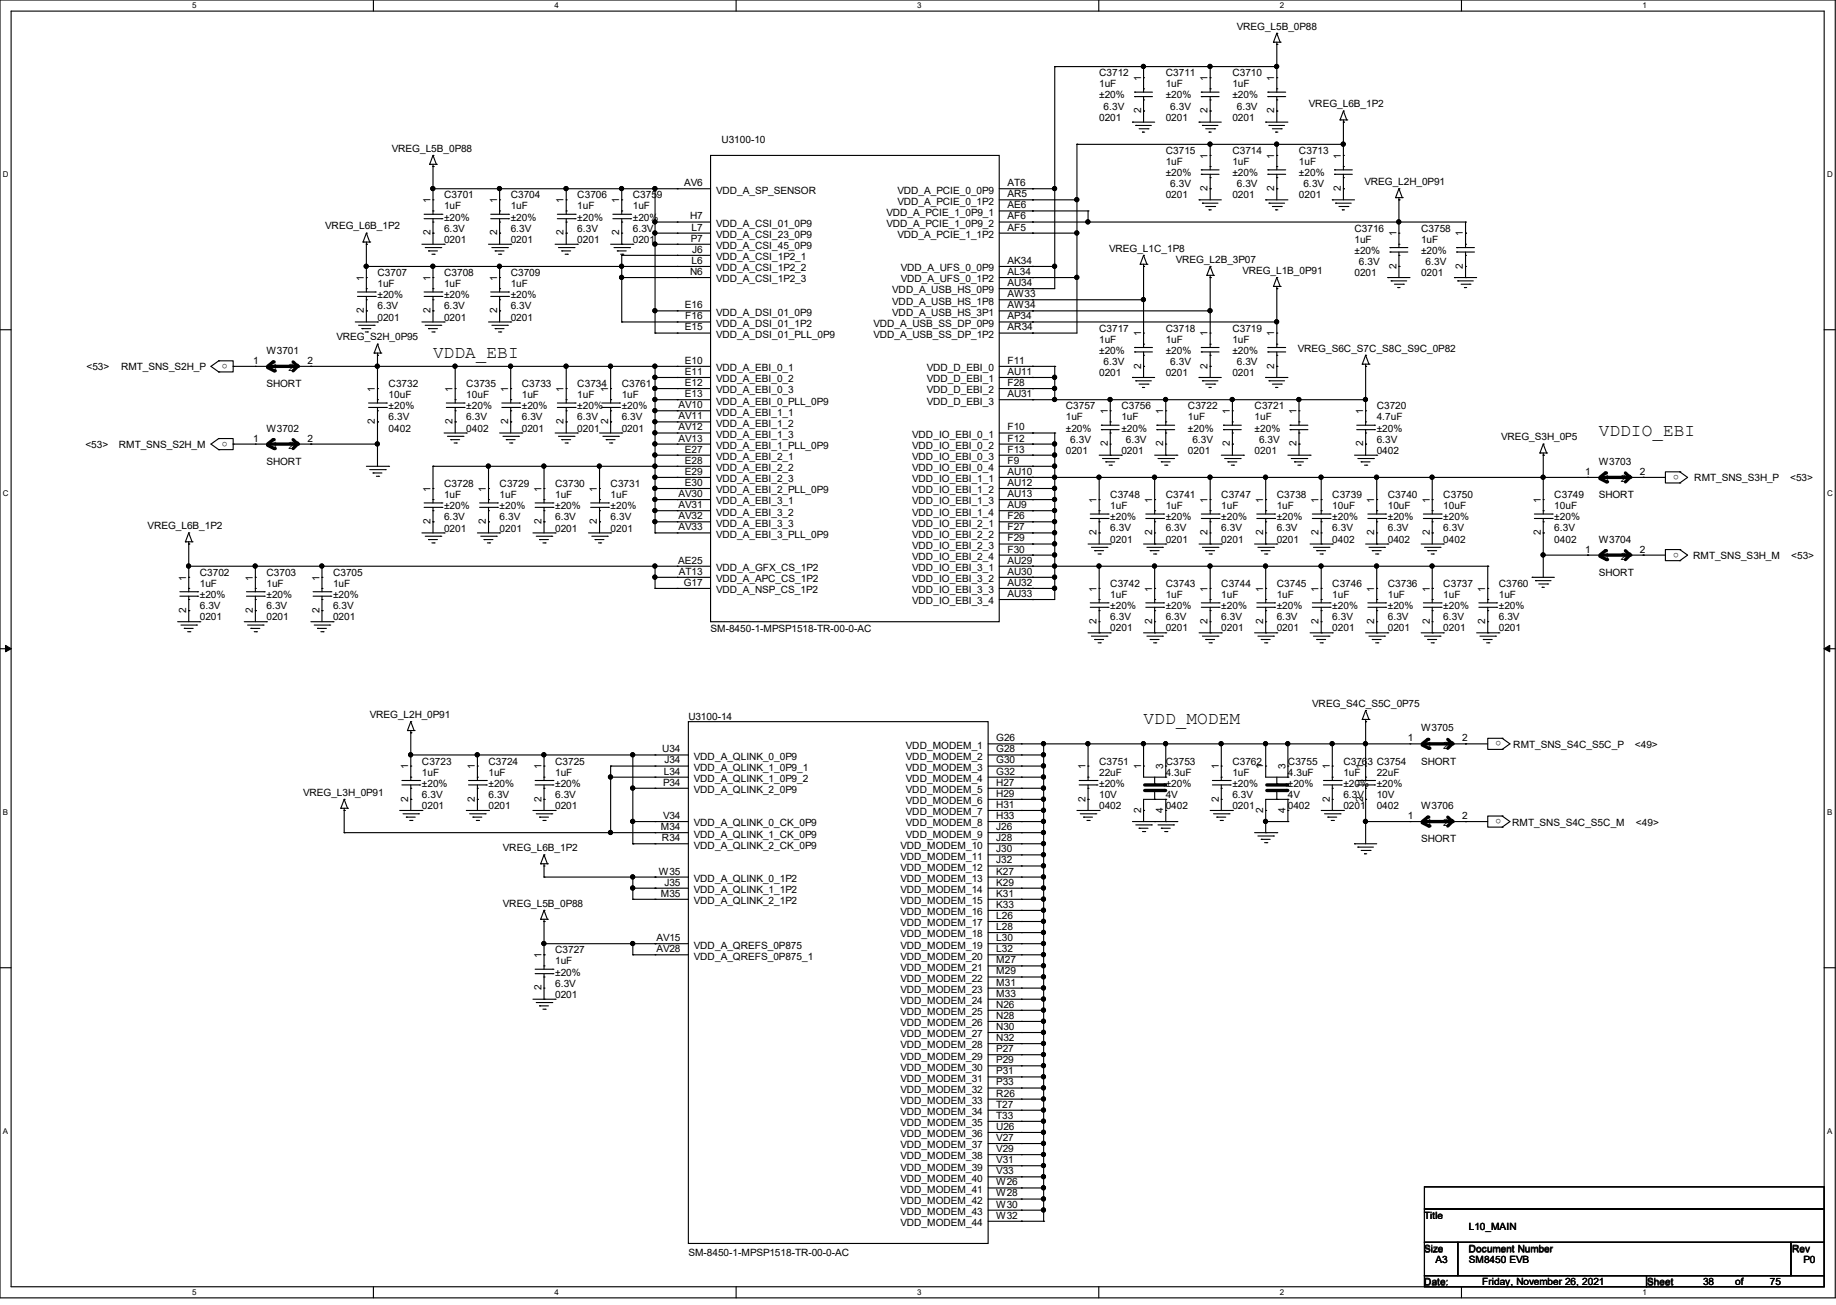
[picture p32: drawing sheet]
<svg xmlns="http://www.w3.org/2000/svg" width="210mm" height="149mm" viewBox="0 0 210 149" stroke-linecap="round" stroke-linejoin="round" font-family="sans-serif">
<defs><g id="words">
<g font-size="2">
<text x="49.5" y="40.9">VDDA_EBI</text>
<text x="182.9" y="49.8">VDDIO_EBI</text>
<text x="130.8" y="82.8">VDD_MODEM</text>
</g>
<g font-size="1.1">
<text x="141.5" y="3.4">VREG_L5B_0P88</text>
<text x="125.7" y="8.7">C3712</text>
<text x="125.7" y="10">1uF</text>
<text x="125.7" y="11.3">±20%</text>
<text x="130.5" y="9.3" transform="rotate(-90 130.5 9.3)">1</text>
<text x="133.3" y="8.7">C3711</text>
<text x="133.3" y="10">1uF</text>
<text x="133.3" y="11.3">±20%</text>
<text x="138.1" y="9.3" transform="rotate(-90 138.1 9.3)">1</text>
<text x="141" y="8.7">C3710</text>
<text x="141" y="10">1uF</text>
<text x="141" y="11.3">±20%</text>
<text x="145.8" y="9.3" transform="rotate(-90 145.8 9.3)">1</text>
<text x="44.8" y="17.4">VREG_L5B_0P88</text>
<text x="82.5" y="16.3">U3100-10</text>
<text x="125.7" y="13.8">0201</text>
<text x="126.2" y="12.5">6.3V</text>
<text x="130.5" y="13" transform="rotate(-90 130.5 13)">2</text>
<text x="133.3" y="17.6">C3715</text>
<text x="133.3" y="13.8">0201</text>
<text x="133.9" y="12.5">6.3V</text>
<text x="138.1" y="13" transform="rotate(-90 138.1 13)">2</text>
<text x="141" y="17.6">C3714</text>
<text x="141" y="13.8">0201</text>
<text x="141.5" y="12.5">6.3V</text>
<text x="145.8" y="13" transform="rotate(-90 145.8 13)">2</text>
<text x="148.6" y="17.6">C3713</text>
<text x="149.7" y="12.3">VREG_L6B_1P2</text>
<text x="49.2" y="23.2" transform="rotate(-90 49.2 23.2)">1</text>
<text x="50.8" y="22.7">C3701</text>
<text x="50.8" y="24">1uF</text>
<text x="56.9" y="23.2" transform="rotate(-90 56.9 23.2)">1</text>
<text x="58.4" y="22.7">C3704</text>
<text x="58.4" y="24">1uF</text>
<text x="64.5" y="23.2" transform="rotate(-90 64.5 23.2)">1</text>
<text x="66" y="22.7">C3706</text>
<text x="66" y="24">1uF</text>
<text x="70.8" y="23.2" transform="rotate(-90 70.8 23.2)">1</text>
<text x="72.4" y="22.7">C3759</text>
<text x="72.4" y="24">1uF</text>
<text x="78.3" y="21.3">AV6</text>
<text x="81.9" y="22.1">VDD_A_SP_SENSOR</text>
<text x="102.7" y="22.1">VDD_A_PCIE_0_0P9</text>
<text x="102.7" y="23.4">VDD_A_PCIE_0_1P2</text>
<text x="115.2" y="21.3">AT6</text>
<text x="115.2" y="22.6">AR5</text>
<text x="115.2" y="23.8">AE6</text>
<text x="133.3" y="18.9">1uF</text>
<text x="133.3" y="22.7">0201</text>
<text x="133.3" y="20.2">±20%</text>
<text x="133.9" y="21.4">6.3V</text>
<text x="138.1" y="21.8" transform="rotate(-90 138.1 21.8)">2</text>
<text x="138.1" y="18.2" transform="rotate(-90 138.1 18.2)">1</text>
<text x="141" y="18.9">1uF</text>
<text x="141" y="22.7">0201</text>
<text x="141" y="20.2">±20%</text>
<text x="141.5" y="21.4">6.3V</text>
<text x="145.8" y="21.8" transform="rotate(-90 145.8 21.8)">2</text>
<text x="145.8" y="18.2" transform="rotate(-90 145.8 18.2)">1</text>
<text x="148.6" y="18.9">1uF</text>
<text x="148.6" y="22.7">0201</text>
<text x="148.6" y="20.2">±20%</text>
<text x="149.1" y="21.4">6.3V</text>
<text x="153.4" y="21.8" transform="rotate(-90 153.4 21.8)">2</text>
<text x="153.4" y="18.2" transform="rotate(-90 153.4 18.2)">1</text>
<text x="156.1" y="21.2">VREG_L2H_0P91</text>
<text x="37.2" y="26.2">VREG_L6B_1P2</text>
<text x="49.2" y="26.9" transform="rotate(-90 49.2 26.9)">2</text>
<text x="50.8" y="27.8">0201</text>
<text x="50.8" y="26.5">6.3V</text>
<text x="50.8" y="25.2">±20%</text>
<text x="56.9" y="26.9" transform="rotate(-90 56.9 26.9)">2</text>
<text x="58.4" y="27.8">0201</text>
<text x="58.4" y="26.5">6.3V</text>
<text x="58.4" y="25.2">±20%</text>
<text x="64.5" y="26.9" transform="rotate(-90 64.5 26.9)">2</text>
<text x="66" y="27.8">0201</text>
<text x="66" y="26.5">6.3V</text>
<text x="66" y="25.2">±20%</text>
<text x="70.8" y="26.9" transform="rotate(-90 70.8 26.9)">2</text>
<text x="72.4" y="27.8">0201</text>
<text x="72.4" y="26.5">6.3V</text>
<text x="72.4" y="25.2">±20%</text>
<text x="78.9" y="25.1">H7</text>
<text x="79" y="27.6">P7</text>
<text x="79.1" y="26.4">L7</text>
<text x="79.2" y="28.9">J6</text>
<text x="81.9" y="26">VDD_A_CSI_01_0P9</text>
<text x="81.9" y="29.8">VDD_A_CSI_1P2_1</text>
<text x="81.9" y="27.2">VDD_A_CSI_23_0P9</text>
<text x="81.9" y="28.5">VDD_A_CSI_45_0P9</text>
<text x="101.4" y="24.7">VDD_A_PCIE_1_0P9_1</text>
<text x="101.4" y="26">VDD_A_PCIE_1_0P9_2</text>
<text x="102.7" y="27.2">VDD_A_PCIE_1_1P2</text>
<text x="115.2" y="26.4">AF5</text>
<text x="115.2" y="25.1">AF6</text>
<text x="126.9" y="28.8">VREG_L1C_1P8</text>
<text x="154.9" y="26.5">C3716</text>
<text x="154.9" y="27.8">1uF</text>
<text x="154.9" y="29">±20%</text>
<text x="159.7" y="27.1" transform="rotate(-90 159.7 27.1)">1</text>
<text x="162.6" y="26.5">C3758</text>
<text x="162.6" y="27.8">1uF</text>
<text x="162.6" y="29">±20%</text>
<text x="167.3" y="27.1" transform="rotate(-90 167.3 27.1)">1</text>
<text x="41.6" y="35.8" transform="rotate(-90 41.6 35.8)">2</text>
<text x="41.6" y="32.1" transform="rotate(-90 41.6 32.1)">1</text>
<text x="43.2" y="31.6">C3707</text>
<text x="43.2" y="32.9">1uF</text>
<text x="43.2" y="35.4">6.3V</text>
<text x="43.2" y="34.1">±20%</text>
<text x="49.2" y="35.8" transform="rotate(-90 49.2 35.8)">2</text>
<text x="49.2" y="32.1" transform="rotate(-90 49.2 32.1)">1</text>
<text x="50.8" y="31.6">C3708</text>
<text x="50.8" y="32.9">1uF</text>
<text x="50.8" y="35.4">6.3V</text>
<text x="50.8" y="34.1">±20%</text>
<text x="56.9" y="35.8" transform="rotate(-90 56.9 35.8)">2</text>
<text x="56.9" y="32.1" transform="rotate(-90 56.9 32.1)">1</text>
<text x="58.4" y="31.6">C3709</text>
<text x="58.4" y="32.9">1uF</text>
<text x="58.4" y="35.4">6.3V</text>
<text x="58.4" y="34.1">±20%</text>
<text x="78.3" y="35.3">E16</text>
<text x="78.9" y="31.5">N6</text>
<text x="79.1" y="30.2">L6</text>
<text x="81.9" y="31">VDD_A_CSI_1P2_2</text>
<text x="81.9" y="32.3">VDD_A_CSI_1P2_3</text>
<text x="102.1" y="33.6">VDD_A_USB_HS_0P9</text>
<text x="102.1" y="34.8">VDD_A_USB_HS_1P8</text>
<text x="103" y="31">VDD_A_UFS_0_0P9</text>
<text x="103" y="32.3">VDD_A_UFS_0_1P2</text>
<text x="115.2" y="30.2">AK34</text>
<text x="115.2" y="31.5">AL34</text>
<text x="115.2" y="32.7">AU34</text>
<text x="115.2" y="34">AW33</text>
<text x="115.2" y="35.3">AW34</text>
<text x="134.5" y="30.1">VREG_L2B_3P07</text>
<text x="142.1" y="31.3">VREG_L1B_0P91</text>
<text x="154.9" y="31.6">0201</text>
<text x="155.4" y="30.3">6.3V</text>
<text x="159.7" y="30.7" transform="rotate(-90 159.7 30.7)">2</text>
<text x="162.6" y="31.6">0201</text>
<text x="163.1" y="30.3">6.3V</text>
<text x="167.3" y="30.7" transform="rotate(-90 167.3 30.7)">2</text>
<text x="26" y="41.6" transform="rotate(-180 26 41.6)">o</text>
<text x="28.9" y="41.6">1</text>
<text x="30.5" y="40.5">W3701</text>
<text x="35.2" y="41.6">2</text>
<text x="38.5" y="38.9">VREG_S2H_0P95</text>
<text x="43.2" y="36.7">0201</text>
<text x="50.8" y="36.7">0201</text>
<text x="58.4" y="36.7">0201</text>
<text x="78.3" y="37.8">E15</text>
<text x="78.3" y="41.6">E10</text>
<text x="78.4" y="36.5">F16</text>
<text x="81.9" y="36.1">VDD_A_DSI_01_0P9</text>
<text x="81.9" y="37.4">VDD_A_DSI_01_1P2</text>
<text x="81.9" y="38.7">VDD_A_DSI_01_PLL_0P9</text>
<text x="99.9" y="37.4">VDD_A_USB_SS_DP_0P9</text>
<text x="99.9" y="38.7">VDD_A_USB_SS_DP_1P2</text>
<text x="102.1" y="36.1">VDD_A_USB_HS_3P1</text>
<text x="115.2" y="41.6">F11</text>
<text x="115.3" y="36.5">AP34</text>
<text x="115.3" y="37.8">AR34</text>
<text x="125.7" y="37.9">C3717</text>
<text x="125.7" y="39.2">1uF</text>
<text x="125.7" y="40.5">±20%</text>
<text x="126.2" y="41.7">6.3V</text>
<text x="130.5" y="38.5" transform="rotate(-90 130.5 38.5)">1</text>
<text x="133.3" y="37.9">C3718</text>
<text x="133.3" y="39.2">1uF</text>
<text x="133.3" y="40.5">±20%</text>
<text x="133.9" y="41.7">6.3V</text>
<text x="138.1" y="38.5" transform="rotate(-90 138.1 38.5)">1</text>
<text x="141" y="37.9">C3719</text>
<text x="141" y="39.2">1uF</text>
<text x="141" y="40.5">±20%</text>
<text x="141.5" y="41.7">6.3V</text>
<text x="145.8" y="38.5" transform="rotate(-90 145.8 38.5)">1</text>
<text x="148.5" y="40.2">VREG_S6C_S7C_S8C_S9C_0P82</text>
<text x="9.9" y="42.4">&lt;53&gt;</text>
<text x="13.8" y="42.4">RMT_SNS_S2H_P</text>
<text x="30.5" y="44.3">SHORT</text>
<text x="31.1" y="42.5">1</text>
<text x="33" y="42.5">2</text>
<text x="42.9" y="44.8" transform="rotate(-90 42.9 44.8)">1</text>
<text x="44.4" y="44.3">C3732</text>
<text x="44.4" y="45.6">10uF</text>
<text x="44.4" y="46.8">±20%</text>
<text x="51.8" y="44.8" transform="rotate(-90 51.8 44.8)">1</text>
<text x="53.3" y="44.3">C3735</text>
<text x="53.3" y="45.6">10uF</text>
<text x="53.3" y="46.8">±20%</text>
<text x="58.1" y="44.8" transform="rotate(-90 58.1 44.8)">1</text>
<text x="59.7" y="44.3">C3733</text>
<text x="59.7" y="45.6">1uF</text>
<text x="59.7" y="46.8">±20%</text>
<text x="64.5" y="44.8" transform="rotate(-90 64.5 44.8)">1</text>
<text x="66" y="44.3">C3734</text>
<text x="66" y="45.6">1uF</text>
<text x="66" y="46.8">±20%</text>
<text x="69.6" y="44.8" transform="rotate(-90 69.6 44.8)">1</text>
<text x="71.1" y="44.3">C3761</text>
<text x="71.1" y="45.6">1uF</text>
<text x="71.1" y="46.8">±20%</text>
<text x="77.6" y="46.7">AV10</text>
<text x="77.6" y="48">AV11</text>
<text x="78.3" y="42.9">E11</text>
<text x="78.3" y="44.2">E12</text>
<text x="78.3" y="45.4">E13</text>
<text x="81.9" y="42.5">VDD_A_EBI_0_1</text>
<text x="81.9" y="43.7">VDD_A_EBI_0_2</text>
<text x="81.9" y="45">VDD_A_EBI_0_3</text>
<text x="81.9" y="46.3">VDD_A_EBI_0_PLL_0P9</text>
<text x="81.9" y="47.5">VDD_A_EBI_1_1</text>
<text x="106" y="42.5">VDD_D_EBI_0</text>
<text x="106" y="43.7">VDD_D_EBI_1</text>
<text x="106" y="45">VDD_D_EBI_2</text>
<text x="106" y="46.3">VDD_D_EBI_3</text>
<text x="115.2" y="42.9">AU11</text>
<text x="115.2" y="44.2">F28</text>
<text x="115.2" y="45.4">AU31</text>
<text x="121.9" y="46.8">C3757</text>
<text x="125.7" y="43">0201</text>
<text x="126.7" y="47.4" transform="rotate(-90 126.7 47.4)">1</text>
<text x="128.3" y="46.8">C3756</text>
<text x="130.5" y="42.2" transform="rotate(-90 130.5 42.2)">2</text>
<text x="133.1" y="47.4" transform="rotate(-90 133.1 47.4)">1</text>
<text x="133.3" y="43">0201</text>
<text x="135.9" y="46.8">C3722</text>
<text x="138.1" y="42.2" transform="rotate(-90 138.1 42.2)">2</text>
<text x="140.7" y="47.4" transform="rotate(-90 140.7 47.4)">1</text>
<text x="141" y="43">0201</text>
<text x="143.5" y="46.8">C3721</text>
<text x="145.8" y="42.2" transform="rotate(-90 145.8 42.2)">2</text>
<text x="148.3" y="47.4" transform="rotate(-90 148.3 47.4)">1</text>
<text x="155.9" y="47.4" transform="rotate(-90 155.9 47.4)">1</text>
<text x="157.5" y="46.8">C3720</text>
<text x="9.8" y="51.3">&lt;53&gt;</text>
<text x="13.6" y="51.3">RMT_SNS_S2H_M</text>
<text x="26" y="50.5" transform="rotate(-180 26 50.5)">o</text>
<text x="28.9" y="50.5">1</text>
<text x="30.5" y="49.4">W3702</text>
<text x="30.5" y="53.2">SHORT</text>
<text x="31.1" y="51.4">1</text>
<text x="33" y="51.4">2</text>
<text x="35.2" y="50.5">2</text>
<text x="42.9" y="48.5" transform="rotate(-90 42.9 48.5)">2</text>
<text x="44.4" y="49.4">0402</text>
<text x="44.4" y="48.1">6.3V</text>
<text x="51.8" y="48.5" transform="rotate(-90 51.8 48.5)">2</text>
<text x="53.3" y="49.4">0402</text>
<text x="53.3" y="48.1">6.3V</text>
<text x="58.1" y="48.5" transform="rotate(-90 58.1 48.5)">2</text>
<text x="59.7" y="49.4">0201</text>
<text x="59.7" y="48.1">6.3V</text>
<text x="64.5" y="48.5" transform="rotate(-90 64.5 48.5)">2</text>
<text x="66" y="49.4">0201</text>
<text x="66" y="48.1">6.3V</text>
<text x="69.6" y="48.5" transform="rotate(-90 69.6 48.5)">2</text>
<text x="71.1" y="49.4">0201</text>
<text x="71.1" y="48.1">6.3V</text>
<text x="77.6" y="49.2">AV12</text>
<text x="77.6" y="50.5">AV13</text>
<text x="78.3" y="51.8">E27</text>
<text x="78.3" y="53">E28</text>
<text x="81.9" y="48.8">VDD_A_EBI_1_2</text>
<text x="81.9" y="50.1">VDD_A_EBI_1_3</text>
<text x="81.9" y="51.4">VDD_A_EBI_1_PLL_0P9</text>
<text x="81.9" y="52.6">VDD_A_EBI_2_1</text>
<text x="81.9" y="53.9">VDD_A_EBI_2_2</text>
<text x="104.3" y="50.1">VDD_IO_EBI_0_1</text>
<text x="104.3" y="51.4">VDD_IO_EBI_0_2</text>
<text x="104.3" y="52.6">VDD_IO_EBI_0_3</text>
<text x="104.3" y="53.9">VDD_IO_EBI_0_4</text>
<text x="115.2" y="49.2">F10</text>
<text x="115.2" y="50.5">F12</text>
<text x="115.2" y="51.8">F13</text>
<text x="115.2" y="53">F9</text>
<text x="121.9" y="48.1">1uF</text>
<text x="121.9" y="51.9">0201</text>
<text x="121.9" y="49.4">±20%</text>
<text x="122.4" y="50.6">6.3V</text>
<text x="126.7" y="51.1" transform="rotate(-90 126.7 51.1)">2</text>
<text x="128.3" y="48.1">1uF</text>
<text x="128.3" y="51.9">0201</text>
<text x="128.3" y="49.4">±20%</text>
<text x="128.8" y="50.6">6.3V</text>
<text x="133.1" y="51.1" transform="rotate(-90 133.1 51.1)">2</text>
<text x="135.9" y="48.1">1uF</text>
<text x="135.9" y="51.9">0201</text>
<text x="135.9" y="49.4">±20%</text>
<text x="136.4" y="50.6">6.3V</text>
<text x="140.7" y="51.1" transform="rotate(-90 140.7 51.1)">2</text>
<text x="143.5" y="48.1">1uF</text>
<text x="143.5" y="51.9">0201</text>
<text x="143.5" y="49.4">±20%</text>
<text x="144" y="50.6">6.3V</text>
<text x="148.3" y="51.1" transform="rotate(-90 148.3 51.1)">2</text>
<text x="155.9" y="51.1" transform="rotate(-90 155.9 51.1)">2</text>
<text x="157.5" y="48.1">4.7uF</text>
<text x="157.5" y="51.9">0402</text>
<text x="157.5" y="50.6">6.3V</text>
<text x="157.5" y="49.4">±20%</text>
<text x="171.7" y="50.4">VREG_S3H_0P5</text>
<text x="182.9" y="53.2">W3703</text>
<text x="49.2" y="59.9" transform="rotate(-90 49.2 59.9)">2</text>
<text x="49.2" y="56.3" transform="rotate(-90 49.2 56.3)">1</text>
<text x="50.8" y="55.7">C3728</text>
<text x="50.8" y="57">1uF</text>
<text x="50.8" y="59.5">6.3V</text>
<text x="50.8" y="58.3">±20%</text>
<text x="55.6" y="59.9" transform="rotate(-90 55.6 59.9)">2</text>
<text x="55.6" y="56.3" transform="rotate(-90 55.6 56.3)">1</text>
<text x="57.1" y="55.7">C3729</text>
<text x="57.1" y="57">1uF</text>
<text x="57.1" y="59.5">6.3V</text>
<text x="57.1" y="58.3">±20%</text>
<text x="61.9" y="59.9" transform="rotate(-90 61.9 59.9)">2</text>
<text x="61.9" y="56.3" transform="rotate(-90 61.9 56.3)">1</text>
<text x="63.5" y="55.7">C3730</text>
<text x="63.5" y="57">1uF</text>
<text x="63.5" y="59.5">6.3V</text>
<text x="63.5" y="58.3">±20%</text>
<text x="68.3" y="59.9" transform="rotate(-90 68.3 59.9)">2</text>
<text x="68.3" y="56.3" transform="rotate(-90 68.3 56.3)">1</text>
<text x="69.8" y="55.7">C3731</text>
<text x="69.8" y="57">1uF</text>
<text x="69.8" y="59.5">6.3V</text>
<text x="69.8" y="58.3">±20%</text>
<text x="77.6" y="56.9">AV30</text>
<text x="77.6" y="58.1">AV31</text>
<text x="77.6" y="59.4">AV32</text>
<text x="78.3" y="54.3">E29</text>
<text x="78.3" y="55.6">E30</text>
<text x="81.9" y="55.2">VDD_A_EBI_2_3</text>
<text x="81.9" y="56.4">VDD_A_EBI_2_PLL_0P9</text>
<text x="81.9" y="57.7">VDD_A_EBI_3_1</text>
<text x="81.9" y="59">VDD_A_EBI_3_2</text>
<text x="104.3" y="55.2">VDD_IO_EBI_1_1</text>
<text x="104.3" y="56.4">VDD_IO_EBI_1_2</text>
<text x="104.3" y="57.7">VDD_IO_EBI_1_3</text>
<text x="104.3" y="59">VDD_IO_EBI_1_4</text>
<text x="115.2" y="54.3">AU10</text>
<text x="115.2" y="55.6">AU12</text>
<text x="115.2" y="56.9">AU13</text>
<text x="115.2" y="58.1">AU9</text>
<text x="115.2" y="59.4">F26</text>
<text x="125.4" y="57.5" transform="rotate(-90 125.4 57.5)">1</text>
<text x="127" y="57">C3748</text>
<text x="127" y="58.3">1uF</text>
<text x="127" y="59.5">±20%</text>
<text x="131.8" y="57.5" transform="rotate(-90 131.8 57.5)">1</text>
<text x="133.3" y="57">C3741</text>
<text x="133.3" y="58.3">1uF</text>
<text x="133.3" y="59.5">±20%</text>
<text x="138.1" y="57.5" transform="rotate(-90 138.1 57.5)">1</text>
<text x="139.7" y="57">C3747</text>
<text x="139.7" y="58.3">1uF</text>
<text x="139.7" y="59.5">±20%</text>
<text x="144.5" y="57.5" transform="rotate(-90 144.5 57.5)">1</text>
<text x="146" y="57">C3738</text>
<text x="146" y="58.3">1uF</text>
<text x="146" y="59.5">±20%</text>
<text x="150.8" y="57.5" transform="rotate(-90 150.8 57.5)">1</text>
<text x="152.4" y="57">C3739</text>
<text x="152.4" y="58.3">10uF</text>
<text x="152.4" y="59.5">±20%</text>
<text x="157.2" y="57.5" transform="rotate(-90 157.2 57.5)">1</text>
<text x="158.7" y="57">C3740</text>
<text x="158.7" y="58.3">10uF</text>
<text x="158.7" y="59.5">±20%</text>
<text x="163.5" y="57.5" transform="rotate(-90 163.5 57.5)">1</text>
<text x="165.1" y="57">C3750</text>
<text x="165.1" y="58.3">10uF</text>
<text x="165.1" y="59.5">±20%</text>
<text x="176.2" y="57.5" transform="rotate(-90 176.2 57.5)">1</text>
<text x="177.8" y="57">C3749</text>
<text x="177.8" y="58.3">10uF</text>
<text x="177.8" y="59.5">±20%</text>
<text x="181.3" y="54.3">1</text>
<text x="182.9" y="57">SHORT</text>
<text x="183.5" y="55.2">1</text>
<text x="185.4" y="55.2">2</text>
<text x="187.6" y="54.3">2</text>
<text x="192" y="54.3" transform="rotate(-180 192 54.3)">o</text>
<text x="193.8" y="55.1">RMT_SNS_S3H_P</text>
<text x="204.8" y="55.1">&lt;53&gt;</text>
<text x="16.9" y="60.5">VREG_L6B_1P2</text>
<text x="22.9" y="65.9">C3702</text>
<text x="30.5" y="65.9">C3703</text>
<text x="38.1" y="65.9">C3705</text>
<text x="50.8" y="60.8">0201</text>
<text x="57.1" y="60.8">0201</text>
<text x="63.5" y="60.8">0201</text>
<text x="69.8" y="60.8">0201</text>
<text x="77.6" y="64.5">AE25</text>
<text x="77.6" y="60.7">AV33</text>
<text x="77.7" y="65.7">AT13</text>
<text x="81.9" y="60.2">VDD_A_EBI_3_3</text>
<text x="81.9" y="61.5">VDD_A_EBI_3_PLL_0P9</text>
<text x="81.9" y="65.3">VDD_A_GFX_CS_1P2</text>
<text x="104.3" y="60.2">VDD_IO_EBI_2_1</text>
<text x="104.3" y="61.5">VDD_IO_EBI_2_2</text>
<text x="104.3" y="62.8">VDD_IO_EBI_2_3</text>
<text x="104.3" y="64.1">VDD_IO_EBI_2_4</text>
<text x="104.3" y="65.3">VDD_IO_EBI_3_1</text>
<text x="115.2" y="60.7">F27</text>
<text x="115.2" y="61.9">F29</text>
<text x="115.2" y="63.2">F30</text>
<text x="115.2" y="64.5">AU29</text>
<text x="115.2" y="65.7">AU30</text>
<text x="125.4" y="61.2" transform="rotate(-90 125.4 61.2)">2</text>
<text x="127" y="62.1">0201</text>
<text x="127" y="60.8">6.3V</text>
<text x="131.8" y="61.2" transform="rotate(-90 131.8 61.2)">2</text>
<text x="133.3" y="62.1">0201</text>
<text x="133.3" y="60.8">6.3V</text>
<text x="138.1" y="61.2" transform="rotate(-90 138.1 61.2)">2</text>
<text x="139.7" y="62.1">0201</text>
<text x="139.7" y="60.8">6.3V</text>
<text x="144.5" y="61.2" transform="rotate(-90 144.5 61.2)">2</text>
<text x="146" y="62.1">0201</text>
<text x="146" y="60.8">6.3V</text>
<text x="150.8" y="61.2" transform="rotate(-90 150.8 61.2)">2</text>
<text x="152.4" y="62.1">0402</text>
<text x="152.4" y="60.8">6.3V</text>
<text x="157.2" y="61.2" transform="rotate(-90 157.2 61.2)">2</text>
<text x="158.7" y="62.1">0402</text>
<text x="158.7" y="60.8">6.3V</text>
<text x="163.5" y="61.2" transform="rotate(-90 163.5 61.2)">2</text>
<text x="165.1" y="62.1">0402</text>
<text x="165.1" y="60.8">6.3V</text>
<text x="176.2" y="61.2" transform="rotate(-90 176.2 61.2)">2</text>
<text x="177.8" y="62.1">0402</text>
<text x="177.8" y="60.8">6.3V</text>
<text x="181.3" y="63.2">1</text>
<text x="182.9" y="62.1">W3704</text>
<text x="182.9" y="65.9">SHORT</text>
<text x="183.5" y="64.1">1</text>
<text x="185.4" y="64.1">2</text>
<text x="187.6" y="63.2">2</text>
<text x="192" y="63.2" transform="rotate(-180 192 63.2)">o</text>
<text x="193.7" y="64">RMT_SNS_S3H_M</text>
<text x="204.9" y="64">&lt;53&gt;</text>
<text x="21.3" y="70.1" transform="rotate(-90 21.3 70.1)">2</text>
<text x="21.3" y="66.4" transform="rotate(-90 21.3 66.4)">1</text>
<text x="22.9" y="67.1">1uF</text>
<text x="22.9" y="71">0201</text>
<text x="22.9" y="69.7">6.3V</text>
<text x="22.9" y="68.4">±20%</text>
<text x="28.9" y="70.1" transform="rotate(-90 28.9 70.1)">2</text>
<text x="28.9" y="66.4" transform="rotate(-90 28.9 66.4)">1</text>
<text x="30.5" y="67.1">1uF</text>
<text x="30.5" y="71">0201</text>
<text x="30.5" y="69.7">6.3V</text>
<text x="30.5" y="68.4">±20%</text>
<text x="36.5" y="70.1" transform="rotate(-90 36.5 70.1)">2</text>
<text x="36.5" y="66.4" transform="rotate(-90 36.5 66.4)">1</text>
<text x="38.1" y="67.1">1uF</text>
<text x="38.1" y="71">0201</text>
<text x="38.1" y="69.7">6.3V</text>
<text x="38.1" y="68.4">±20%</text>
<text x="78.2" y="67">G17</text>
<text x="81.9" y="66.6">VDD_A_APC_CS_1P2</text>
<text x="81.9" y="67.9">VDD_A_NSP_CS_1P2</text>
<text x="104.3" y="66.6">VDD_IO_EBI_3_2</text>
<text x="104.3" y="67.9">VDD_IO_EBI_3_3</text>
<text x="104.3" y="69.1">VDD_IO_EBI_3_4</text>
<text x="115.2" y="67">AU32</text>
<text x="115.2" y="68.3">AU33</text>
<text x="125.4" y="71.4" transform="rotate(-90 125.4 71.4)">2</text>
<text x="125.4" y="67.7" transform="rotate(-90 125.4 67.7)">1</text>
<text x="127" y="67.1">C3742</text>
<text x="127" y="68.4">1uF</text>
<text x="127" y="71">6.3V</text>
<text x="127" y="69.7">±20%</text>
<text x="131.8" y="71.4" transform="rotate(-90 131.8 71.4)">2</text>
<text x="131.8" y="67.7" transform="rotate(-90 131.8 67.7)">1</text>
<text x="133.3" y="67.1">C3743</text>
<text x="133.3" y="68.4">1uF</text>
<text x="133.3" y="71">6.3V</text>
<text x="133.3" y="69.7">±20%</text>
<text x="138.1" y="71.4" transform="rotate(-90 138.1 71.4)">2</text>
<text x="138.1" y="67.7" transform="rotate(-90 138.1 67.7)">1</text>
<text x="139.7" y="67.1">C3744</text>
<text x="139.7" y="68.4">1uF</text>
<text x="139.7" y="71">6.3V</text>
<text x="139.7" y="69.7">±20%</text>
<text x="144.5" y="71.4" transform="rotate(-90 144.5 71.4)">2</text>
<text x="144.5" y="67.7" transform="rotate(-90 144.5 67.7)">1</text>
<text x="146" y="67.1">C3745</text>
<text x="146" y="68.4">1uF</text>
<text x="146" y="71">6.3V</text>
<text x="146" y="69.7">±20%</text>
<text x="150.8" y="71.4" transform="rotate(-90 150.8 71.4)">2</text>
<text x="150.8" y="67.7" transform="rotate(-90 150.8 67.7)">1</text>
<text x="152.4" y="67.1">C3746</text>
<text x="152.4" y="68.4">1uF</text>
<text x="152.4" y="71">6.3V</text>
<text x="152.4" y="69.7">±20%</text>
<text x="157.2" y="71.4" transform="rotate(-90 157.2 71.4)">2</text>
<text x="157.2" y="67.7" transform="rotate(-90 157.2 67.7)">1</text>
<text x="158.7" y="67.1">C3736</text>
<text x="158.7" y="68.4">1uF</text>
<text x="158.7" y="71">6.3V</text>
<text x="158.7" y="69.7">±20%</text>
<text x="163.5" y="71.4" transform="rotate(-90 163.5 71.4)">2</text>
<text x="163.5" y="67.7" transform="rotate(-90 163.5 67.7)">1</text>
<text x="165.1" y="67.1">C3737</text>
<text x="165.1" y="68.4">1uF</text>
<text x="165.1" y="71">6.3V</text>
<text x="165.1" y="69.7">±20%</text>
<text x="169.9" y="71.4" transform="rotate(-90 169.9 71.4)">2</text>
<text x="169.9" y="67.7" transform="rotate(-90 169.9 67.7)">1</text>
<text x="171.4" y="67.1">C3760</text>
<text x="171.4" y="68.4">1uF</text>
<text x="171.4" y="71">6.3V</text>
<text x="171.4" y="69.7">±20%</text>
<text x="81.3" y="72.3">SM-8450-1-MPSP1518-TR-00-0-AC</text>
<text x="127" y="72.2">0201</text>
<text x="133.3" y="72.2">0201</text>
<text x="139.7" y="72.2">0201</text>
<text x="146" y="72.2">0201</text>
<text x="152.4" y="72.2">0201</text>
<text x="158.7" y="72.2">0201</text>
<text x="165.1" y="72.2">0201</text>
<text x="171.4" y="72.2">0201</text>
<text x="42.3" y="82.1">VREG_L2H_0P91</text>
<text x="78.7" y="82.4">U3100-14</text>
<text x="150.1" y="80.9">VREG_S4C_S5C_0P75</text>
<text x="162.6" y="83.7">W3705</text>
<text x="46.7" y="88" transform="rotate(-90 46.7 88)">1</text>
<text x="48.3" y="87.5">C3723</text>
<text x="48.3" y="88.7">1uF</text>
<text x="54.3" y="88" transform="rotate(-90 54.3 88)">1</text>
<text x="55.9" y="87.5">C3724</text>
<text x="55.9" y="88.7">1uF</text>
<text x="61.9" y="88" transform="rotate(-90 61.9 88)">1</text>
<text x="63.5" y="87.5">C3725</text>
<text x="63.5" y="88.7">1uF</text>
<text x="75.8" y="86.1">U34</text>
<text x="75.8" y="89.9">P34</text>
<text x="75.9" y="88.6">L34</text>
<text x="76" y="87.3">J34</text>
<text x="79.4" y="86.9">VDD_A_QLINK_0_0P9</text>
<text x="79.4" y="88.2">VDD_A_QLINK_1_0P9_1</text>
<text x="79.4" y="89.5">VDD_A_QLINK_1_0P9_2</text>
<text x="103.6" y="85.6">VDD_MODEM_1</text>
<text x="103.6" y="86.9">VDD_MODEM_2</text>
<text x="103.6" y="88.2">VDD_MODEM_3</text>
<text x="103.6" y="89.5">VDD_MODEM_4</text>
<text x="114" y="84.8">G26</text>
<text x="114" y="86.1">G28</text>
<text x="114" y="87.3">G30</text>
<text x="114" y="88.6">G32</text>
<text x="114" y="89.9">H27</text>
<text x="124.2" y="88" transform="rotate(-90 124.2 88)">1</text>
<text x="125.7" y="87.5">C3751</text>
<text x="125.7" y="88.7">22uF</text>
<text x="130.5" y="88" transform="rotate(-90 130.5 88)">1</text>
<text x="133.1" y="88" transform="rotate(-90 133.1 88)">3</text>
<text x="133.3" y="87.5">C3753</text>
<text x="133.3" y="88.7">4.3uF</text>
<text x="139.4" y="88" transform="rotate(-90 139.4 88)">1</text>
<text x="141" y="87.5">C3762</text>
<text x="141" y="88.7">1uF</text>
<text x="144.5" y="88" transform="rotate(-90 144.5 88)">1</text>
<text x="147" y="88" transform="rotate(-90 147 88)">3</text>
<text x="147.3" y="87.5">C3755</text>
<text x="147.3" y="88.7">4.3uF</text>
<text x="152.1" y="88" transform="rotate(-90 152.1 88)">1</text>
<text x="153.7" y="87.5">C3763 C3754</text>
<text x="153.7" y="88.7">1uF</text>
<text x="155.9" y="88" transform="rotate(-90 155.9 88)">1</text>
<text x="157.5" y="88.7">22uF</text>
<text x="161" y="84.8">1</text>
<text x="162.6" y="87.5">SHORT</text>
<text x="163.2" y="85.6">1</text>
<text x="165.1" y="85.6">2</text>
<text x="167.3" y="84.8">2</text>
<text x="171.7" y="84.8" transform="rotate(-180 171.7 84.8)">o</text>
<text x="173.1" y="85.6">RMT_SNS_S4C_S5C_P</text>
<text x="187" y="85.6">&lt;49&gt;</text>
<text x="34.7" y="91">VREG_L3H_0P91</text>
<text x="46.7" y="91.7" transform="rotate(-90 46.7 91.7)">2</text>
<text x="48.3" y="92.5">0201</text>
<text x="48.3" y="91.3">6.3V</text>
<text x="48.3" y="90">±20%</text>
<text x="54.3" y="91.7" transform="rotate(-90 54.3 91.7)">2</text>
<text x="55.9" y="92.5">0201</text>
<text x="55.9" y="91.3">6.3V</text>
<text x="55.9" y="90">±20%</text>
<text x="61.9" y="91.7" transform="rotate(-90 61.9 91.7)">2</text>
<text x="63.5" y="92.5">0201</text>
<text x="63.5" y="91.3">6.3V</text>
<text x="63.5" y="90">±20%</text>
<text x="75.6" y="95">M34</text>
<text x="75.8" y="93.7">V34</text>
<text x="79.4" y="94.5">VDD_A_QLINK_0_CK_0P9</text>
<text x="79.4" y="95.8">VDD_A_QLINK_1_CK_0P9</text>
<text x="79.4" y="90.7">VDD_A_QLINK_2_0P9</text>
<text x="103.6" y="90.7">VDD_MODEM_5</text>
<text x="103.6" y="92">VDD_MODEM_6</text>
<text x="103.6" y="93.3">VDD_MODEM_7</text>
<text x="103.6" y="94.5">VDD_MODEM_8</text>
<text x="103.6" y="95.8">VDD_MODEM_9</text>
<text x="114" y="91.1">H29</text>
<text x="114" y="92.4">H31</text>
<text x="114" y="93.7">H33</text>
<text x="114" y="95">J26</text>
<text x="124.2" y="91.7" transform="rotate(-90 124.2 91.7)">2</text>
<text x="125.7" y="92.5">0402</text>
<text x="125.7" y="91.3">10V</text>
<text x="125.7" y="90">±20%</text>
<text x="130.5" y="93" transform="rotate(-90 130.5 93)">2</text>
<text x="133.1" y="93" transform="rotate(-90 133.1 93)">4</text>
<text x="133.3" y="92.5">0402</text>
<text x="133.3" y="91.3">4V</text>
<text x="133.3" y="90">±20%</text>
<text x="139.4" y="91.7" transform="rotate(-90 139.4 91.7)">2</text>
<text x="141" y="92.5">0201</text>
<text x="141" y="91.3">6.3V</text>
<text x="141" y="90">±20%</text>
<text x="144.5" y="93" transform="rotate(-90 144.5 93)">2</text>
<text x="147" y="93" transform="rotate(-90 147 93)">4</text>
<text x="147.3" y="92.5">0402</text>
<text x="147.3" y="91.3">4V</text>
<text x="147.3" y="90">±20%</text>
<text x="152.1" y="91.7" transform="rotate(-90 152.1 91.7)">2</text>
<text x="153.7" y="92.5">0201</text>
<text x="153.7" y="91.3">6.3V</text>
<text x="153.7" y="90">±20%</text>
<text x="155.9" y="91.7" transform="rotate(-90 155.9 91.7)">2</text>
<text x="157.5" y="92.5">0402</text>
<text x="157.5" y="91.3">10V</text>
<text x="157.5" y="90">±20%</text>
<text x="161" y="93.7">1</text>
<text x="162.6" y="92.5">W3706</text>
<text x="163.2" y="94.5">1</text>
<text x="165.1" y="94.5">2</text>
<text x="167.3" y="93.7">2</text>
<text x="171.7" y="93.7" transform="rotate(-180 171.7 93.7)">o</text>
<text x="173" y="94.4">RMT_SNS_S4C_S5C_M</text>
<text x="187.1" y="94.4">&lt;49&gt;</text>
<text x="57.5" y="97.4">VREG_L6B_1P2</text>
<text x="75.4" y="100">W35</text>
<text x="75.7" y="96.2">R34</text>
<text x="76" y="101.3">J35</text>
<text x="79.4" y="100.9">VDD_A_QLINK_0_1P2</text>
<text x="79.4" y="97.1">VDD_A_QLINK_2_CK_0P9</text>
<text x="103" y="97.1">VDD_MODEM_10</text>
<text x="103" y="98.3">VDD_MODEM_11</text>
<text x="103" y="99.6">VDD_MODEM_12</text>
<text x="103" y="100.9">VDD_MODEM_13</text>
<text x="114" y="96.2">J28</text>
<text x="114" y="97.5">J30</text>
<text x="114" y="98.8">J32</text>
<text x="114" y="100">K27</text>
<text x="114" y="101.3">K29</text>
<text x="162.6" y="96.4">SHORT</text>
<text x="57.5" y="103.7">VREG_L5B_0P88</text>
<text x="75.1" y="107.7">AV15</text>
<text x="75.6" y="102.6">M35</text>
<text x="79.4" y="102.2">VDD_A_QLINK_1_1P2</text>
<text x="79.4" y="103.4">VDD_A_QLINK_2_1P2</text>
<text x="103" y="102.2">VDD_MODEM_14</text>
<text x="103" y="103.4">VDD_MODEM_15</text>
<text x="103" y="104.7">VDD_MODEM_16</text>
<text x="103" y="106">VDD_MODEM_17</text>
<text x="103" y="107.2">VDD_MODEM_18</text>
<text x="114" y="102.6">K31</text>
<text x="114" y="103.8">K33</text>
<text x="114" y="105.1">L26</text>
<text x="114" y="106.4">L28</text>
<text x="114" y="107.7">L30</text>
<text x="61.9" y="113.3" transform="rotate(-90 61.9 113.3)">2</text>
<text x="61.9" y="109.6" transform="rotate(-90 61.9 109.6)">1</text>
<text x="63.5" y="109.1">C3727</text>
<text x="63.5" y="110.3">1uF</text>
<text x="63.5" y="112.9">6.3V</text>
<text x="63.5" y="111.6">±20%</text>
<text x="75.1" y="108.9">AV28</text>
<text x="79.4" y="108.5">VDD_A_QREFS_0P875</text>
<text x="79.4" y="109.8">VDD_A_QREFS_0P875_1</text>
<text x="103" y="108.5">VDD_MODEM_19</text>
<text x="103" y="109.8">VDD_MODEM_20</text>
<text x="103" y="111">VDD_MODEM_21</text>
<text x="103" y="112.3">VDD_MODEM_22</text>
<text x="103" y="113.6">VDD_MODEM_23</text>
<text x="114" y="108.9">L32</text>
<text x="114" y="110.2">M27</text>
<text x="114" y="111.5">M29</text>
<text x="114" y="112.7">M31</text>
<text x="63.5" y="114.1">0201</text>
<text x="103" y="114.9">VDD_MODEM_24</text>
<text x="103" y="116.1">VDD_MODEM_25</text>
<text x="103" y="117.4">VDD_MODEM_26</text>
<text x="103" y="118.7">VDD_MODEM_27</text>
<text x="103" y="119.9">VDD_MODEM_28</text>
<text x="114" y="114">M33</text>
<text x="114" y="115.3">N26</text>
<text x="114" y="116.5">N28</text>
<text x="114" y="117.8">N30</text>
<text x="114" y="119.1">N32</text>
<text x="103" y="121.2">VDD_MODEM_29</text>
<text x="103" y="122.5">VDD_MODEM_30</text>
<text x="103" y="123.7">VDD_MODEM_31</text>
<text x="103" y="125">VDD_MODEM_32</text>
<text x="114" y="120.4">P27</text>
<text x="114" y="121.6">P29</text>
<text x="114" y="122.9">P31</text>
<text x="114" y="124.2">P33</text>
<text x="114" y="125.4">R26</text>
<text x="103" y="126.3">VDD_MODEM_33</text>
<text x="103" y="127.6">VDD_MODEM_34</text>
<text x="103" y="128.8">VDD_MODEM_35</text>
<text x="103" y="130.1">VDD_MODEM_36</text>
<text x="103" y="131.4">VDD_MODEM_37</text>
<text x="114" y="126.7">T27</text>
<text x="114" y="128">T33</text>
<text x="114" y="129.2">U26</text>
<text x="114" y="130.5">V27</text>
<text x="114" y="131.8">V29</text>
<text x="103" y="132.6">VDD_MODEM_38</text>
<text x="103" y="133.9">VDD_MODEM_39</text>
<text x="103" y="135.2">VDD_MODEM_40</text>
<text x="103" y="136.4">VDD_MODEM_41</text>
<text x="103" y="137.7">VDD_MODEM_42</text>
<text x="114" y="133.1">V31</text>
<text x="114" y="134.3">V33</text>
<text x="114" y="135.6">W26</text>
<text x="114" y="136.9">W28</text>
<text x="78.7" y="143.7">SM-8450-1-MPSP1518-TR-00-0-AC</text>
<text x="103" y="139">VDD_MODEM_43</text>
<text x="103" y="140.3">VDD_MODEM_44</text>
<text x="114" y="138.1">W30</text>
<text x="114" y="139.4">W32</text>
<text x="162.9" y="139.5">Title</text>
<text x="162.9" y="143.3">Size</text>
<text x="168" y="143.3">Document Number</text>
<text x="168" y="140.7">L10_MAIN</text>
<text x="205" y="143.3">Rev</text>
<text x="162.9" y="147.1">Date:</text>
<text x="164.2" y="144.5">A3</text>
<text x="168" y="144.5">SM8450 EVB</text>
<text x="169.5" y="147">Friday, November 26, 2021</text>
<text x="188.4" y="147.1">Sheet</text>
<text x="194.8" y="147">38</text>
<text x="198.5" y="147">of</text>
<text x="202.5" y="147">75</text>
<text x="206.3" y="144.5">P0</text>
</g>
<g font-size=".9">
<text x="22" y=".9">5</text>
<text x="63.4" y=".9">4</text>
<text x="104.9" y=".9">3</text>
<text x="146.4" y=".9">2</text>
<text x="187.9" y=".9">1</text>
<text x=".3" y="20.3">D</text>
<text x="209" y="20.3">D</text>
<text x=".3" y="56.7">C</text>
<text x="209" y="56.7">C</text>
<text x=".3" y="93.2">B</text>
<text x="209" y="93.2">B</text>
<text x=".3" y="129.7">A</text>
<text x="209" y="129.7">A</text>
<text x="22" y="148.1">5</text>
<text x="63.4" y="148.1">4</text>
<text x="104.9" y="148.1">3</text>
<text x="146.4" y="148.1">2</text>
<text x="187.9" y="148.1">1</text>
</g>
</g></defs>
<path d="M0 0h209.9v148.5h-209.9zM1.3 1.3h207.4v145.9h-207.4z" fill="none" stroke="#000" stroke-width=".13"/>
<g fill="#fff">
<path d="M22 .1h.5v1h-.5z"/>
<path d="M22 147.3h.5v1h-.5z"/>
</g>
<path d="M42.7 0v1.3M42.7 147.2v1.3" fill="none" stroke="#000" stroke-width=".13"/>
<g fill="#fff">
<path d="M63.4 .1h.5v1h-.5z"/>
<path d="M63.4 147.3h.5v1h-.5z"/>
</g>
<path d="M84.2 0v1.3M84.2 147.2v1.3" fill="none" stroke="#000" stroke-width=".13"/>
<g fill="#fff">
<path d="M104.9 .1h.5v1h-.5z"/>
<path d="M104.9 147.3h.5v1h-.5z"/>
</g>
<path d="M125.7 0v1.3M125.7 147.2v1.3" fill="none" stroke="#000" stroke-width=".13"/>
<g fill="#fff">
<path d="M146.4 .1h.5v1h-.5z"/>
<path d="M146.4 147.3h.5v1h-.5z"/>
</g>
<path d="M167.2 0v1.3M167.2 147.2v1.3" fill="none" stroke="#000" stroke-width=".13"/>
<g fill="#fff">
<path d="M187.9 .1h.5v1h-.5z"/>
<path d="M187.9 147.3h.5v1h-.5z"/>
<path d="M.3 19.5h.7v1h-.7z"/>
<path d="M209 19.5h.6v1h-.6z"/>
<path d="M.3 55.9h.7v1h-.7z"/>
<path d="M209 55.9h.6v1h-.6z"/>
</g>
<path d="M0 37.7h1.3M208.7 37.7h1.2" fill="none" stroke="#000" stroke-width=".13"/>
<g fill="#fff">
<path d="M.3 92.4h.6v1h-.6z"/>
<path d="M209 92.4h.6v1h-.6z"/>
</g>
<path d="M0 74.2h1.3M208.7 74.2h1.2" fill="none" stroke="#000" stroke-width=".13"/>
<path d="M.6 73.8l.7 .4-.7 .3zM208.7 74.2l.6-.4v.7z" fill="#000" stroke="#000" stroke-width=".13"/>
<g fill="#fff">
<path d="M.3 128.9h.6v1h-.6z"/>
<path d="M209 128.9h.6v1h-.6z"/>
</g>
<g fill="none" stroke="#000" stroke-width=".13">
<path d="M49.1 18.8h.1M49.1 18.8h.8M49.5 19h.1M49.5 17.8h.1M49.5 18.8v5.7M49.5 17.8l-.4 1M49.5 17.8l.4 1M49.9 18.8h.1M81.3 17.8h33v53.3h-33zM120.6 7.6h25.4M120.6 7.6h.1M120.6 7.6v25.4h-6.3"/>
<path d="M123.2 16.5h30.5M123.2 16.5h.1M123.2 16.5v21.6h-8.9M129.5 14h2.6M129.5 14h.1M129.8 10.5h2M129.8 11h2M129.8 10.5h.1M129.8 11h.1M129.9 14.4h.1M129.9 14.4h1.8M130.3 14.7h1"/>
<path d="M130.7 15.1h.1M130.7 15.1h.2M130.8 7.6h.1M130.8 7.6v2.9M130.8 10.2h.1M130.8 11.4h.1M130.8 8.9h.1M130.8 12.7h.1M130.8 11v3M131.3 14.7h.1M137.2 14h.1M137.2 14h2.5"/>
<path d="M137.4 19.4h.1M137.4 19.9h.1M137.4 19.4h2M137.4 19.9h2M137.4 10.5h.1M137.4 11h.1M137.4 10.5h2M137.4 11h2M137.5 14.4h.1M137.5 14.4h1.8M137.9 14.7h1M138.3 15.1h.1"/>
<path d="M138.3 15.1h.3M138.4 7.6h.1M138.4 16.5h.1M138.4 7.6v2.9M138.4 16.5v2.9M138.4 19h.1M138.4 17.8h.1M138.4 19.9v3M138.4 10.2h.1M138.4 11.4h.1M138.4 8.9h.1M138.4 12.7h.1"/>
<path d="M138.4 11v3M138.9 14.7h.1M144.8 14h.1M144.8 14h2.5M145 19.4h.1M145 19.9h.1M145 10.5h.1M145 11h.1M145 19.4h2.1M145 19.9h2.1M145 10.5h2.1M145 11h2.1"/>
<path d="M145.2 14.4h1.7M145.2 14.4h.1M145.5 14.7h1.1M145.7 4.8h.7M145.7 4.8h.1M145.9 15.1h.3M145.9 15.1h.1M146 5.1h.1M146 3.8h.1M146 7.6h.1M146 16.5h.1M146 4.8l.1 5.7"/>
<path d="M146 16.5l.1 2.9M146 3.8l.4 1M146.1 3.8l-.4 1M146.1 19h.1M146.1 17.8h.1M146.1 10.2h.1M146.1 11.4h.1M146.1 8.9h.1M146.1 12.7h.1M146.1 11l-.1 3M146.1 19.9l-.1 3M146.4 4.8h.1"/>
<path d="M146.6 14.7h.1M152.7 19.4h.1M152.7 19.9h.1M152.7 19.4h2M152.7 19.9h2M153.3 13.7h.1M153.3 13.7h.8M153.7 12.7l-.4 1M153.7 14h.1M153.7 12.7h.1M153.7 16.5h.1M153.7 13.7v5.7"/>
<path d="M153.7 12.7l.4 1M153.7 19h.1M153.7 17.8h.1M153.7 19.9v3M154.1 13.7h.1M40.6 36.8h2.6M40.9 33.4h2M40.9 33.9h2M41 37.2h1.8M41.4 37.6h1M41.4 37.6h.1M41.5 27.7h.1"/>
<path d="M41.5 27.7h.8M41.8 38h.2M41.9 30.5h39.4M41.9 30.5h.1M41.9 26.7l.4 1M41.9 27.9h.1M41.9 26.7h.1M41.9 27.7v5.7M41.9 26.7l-.4 1M41.9 33h.1M41.9 34.3h.1M41.9 31.7h.1"/>
<path d="M41.9 35.6h.1M41.9 33.9v2.9M42 38h.1M42.3 27.7h.1M42.8 37.2h.1M42.9 33.4h.1M42.9 33.9h.1M43.2 36.8h.1M43.2 39.4h.1M43.2 39.4l-.4 1M43.2 39.4l.4 1M48.3 27.9h2.5"/>
<path d="M48.3 36.8h2.5M48.5 33.4h2M48.5 33.9h2M48.5 24.5h2M48.5 25h2M48.6 28.3h1.8M48.6 37.2h1.8M49 28.7h1M49 37.6h1M49 28.7h.1M49 37.6h.1M49.4 29.1h.3"/>
<path d="M49.4 38h.3M49.5 21.6h.1M49.5 30.5h.1M49.5 30.5v2.9M49.5 21.6h31.8M49.5 33h.1M49.5 34.3h.1M49.5 31.7h.1M49.5 35.6h.1M49.5 33.9v2.9M49.5 24.1h.1M49.5 25.4h.1"/>
<path d="M49.5 22.9h.1M49.5 26.7h.1M49.5 25v2.9M49.7 29.1h.1M49.7 38h.1M50.4 28.3h.1M50.4 37.2h.1M50.5 33.4h.1M50.5 33.9h.1M50.5 24.5h.1M50.5 25h.1M50.8 27.9h.1"/>
<path d="M50.8 36.8h.1M55.9 27.9h2.5M55.9 36.8h2.5M56.1 24.5h2.1M56.1 25h2.1M56.1 33.4h2.1M56.1 33.9h2.1M56.3 28.3h1.7M56.3 37.2h1.7M56.6 28.7h.1M56.6 37.6h.1M56.6 28.7h1.1"/>
<path d="M56.6 37.6h1.1M57 29.1h.3M57 38h.3M57.1 21.6h.1M57.1 30.5h.1M57.1 21.6v2.9M57.1 30.5l.1 2.9M57.1 24.1h.1M57.1 25.4h.1M57.1 22.9h.1M57.1 26.7h.1M57.1 25v2.9"/>
<path d="M57.2 33h.1M57.2 34.3h.1M57.2 31.7h.1M57.2 35.6h.1M57.2 33.9l-.1 2.9M57.3 29.1h.1M57.3 38h.1M58 28.3h.1M58 37.2h.1M58.2 24.5h.1M58.2 25h.1M58.2 33.4h.1"/>
<path d="M58.2 33.9h.1M58.4 27.9h.1M58.4 36.8h.1M63.5 27.9h2.5M63.8 24.5h2M63.8 25h2M63.9 28.3h1.8M64.3 28.7h1M64.3 28.7h.1M64.6 29.1h.3M64.8 21.6h.1M64.8 21.6v2.9"/>
<path d="M64.8 24.1h.1M64.8 25.4h.1M64.8 22.9h.1M64.8 26.7h.1M64.8 25v2.9M64.9 29.1h.1M65.7 28.3h.1M65.8 24.5h.1M65.8 25h.1M66 27.9h.1M69.8 27.9h2.6M70.1 24.5h2"/>
<path d="M70.1 25h2M70.2 28.3h1.8M70.6 28.7h1M70.6 28.7h.1M71 29.1h.2M71.1 21.6h.1M71.1 30.5h.1M71.1 31.7h.1M71.1 36.8h.1M71.1 29.2h.1M71.1 36.8h10.2M71.1 31.7h10.2"/>
<path d="M71.1 29.2v7.6M71.1 29.2h10.2M71.1 27.9h.1M71.1 21.6v2.9M71.1 24.1h.1M71.1 25.4h.1M71.1 22.9h.1M71.1 26.7h.1M71.1 25v2.9M71.2 29.1h.1M72 28.3h.1M72.1 24.5h.1"/>
<path d="M72.1 25h.1M72.4 27.9h.1M74.9 25.4h.1M74.9 21.6h.1M74.9 26.7h.1M74.9 27.9h.1M74.9 35.6h.1M74.9 38.1h.1M74.9 21.6v16.5M74.9 27.9h6.4M74.9 25.4h6.4M74.9 26.7h6.4"/>
<path d="M74.9 35.6h6.4M74.9 38.1h6.4M77.5 25.4h.1M77.5 29.2h.1M77.5 26.7h.1M77.5 27.9h.1M77.5 35.6h.1M77.5 36.8h.1M77.5 38.1h.1M77.5 21.6h.1M77.5 30.5h.1M77.5 31.7h.1"/>
<path d="M114.3 36.8h31.7M114.3 22.9h8.9M114.3 31.7h8.9M114.3 21.6h6.3M114.3 25.4h53.3M114.3 26.7h8.9M114.3 35.6h24.1M114.3 24.1h10.2M114.3 30.5h6.3M114.3 34.3h16.5M118.1 21.6h.1M118.1 22.9h.1"/>
<path d="M118.1 24.1h.1M118.1 26.7h.1M118.1 25.4h.1M118.1 30.5h.1M118.1 31.7h.1M118.1 33h.1M118.1 34.3h.1M118.1 35.6h.1M118.1 36.8h.1M118.1 38.1h.1M120.6 30.5h.1M120.6 21.6h.1"/>
<path d="M123.2 26.7h.1M123.2 31.7h.1M123.2 22.9h.1M124.5 24.1h.1M124.5 25.4h.1M124.5 24.1v1.3M129.8 39.8h2M129.8 39.8h.1M130.4 30.2h.1M130.4 30.2h.8M130.8 30.5h.1M130.8 29.2h.1"/>
<path d="M130.8 39.4h.1M130.8 38.1h.1M130.8 34.3h.1M130.8 30.2v9.6M130.8 29.2l.4 1M130.8 29.2l-.4 1M131.2 30.2h.1M137.2 22.9h.1M137.2 22.9h2.5M137.4 39.8h.1M137.4 39.8h2M137.5 23.2h.1"/>
<path d="M137.5 23.2h1.8M137.9 23.6h1M138 31.5h.1M138 31.5h.8M138.3 24h.1M138.3 24h.3M138.4 31.7h.1M138.4 30.5h.1M138.4 35.6h.1M138.4 31.5v8.3M138.4 30.5l.4 1M138.4 30.5l-.4 1"/>
<path d="M138.4 39.4h.1M138.4 38.1h.1M138.4 20.3h.1M138.4 21.6h.1M138.8 31.5h.1M138.9 23.6h.1M144.8 22.9h.1M144.8 22.9h2.5M145 39.8h.1M145 39.8h2.1M145.2 23.2h1.7M145.2 23.2h.1"/>
<path d="M145.5 23.6h1.1M145.7 32.8h.7M145.7 32.8h.1M145.9 24h.3M145.9 24h.1M146 33h.1M146 31.7h.1M146 36.8h.1M146 32.8l.1 7M146 31.7l.4 1.1M146.1 31.7l-.4 1.1M146.1 20.3h.1"/>
<path d="M146.1 21.6h.1M146.1 39.4h.1M146.1 38.1h.1M146.4 32.8h.1M146.6 23.6h.1M152.4 22.9h.1M152.4 22.9h2.5M152.8 23.2h.1M152.8 23.2h1.8M153.2 23.6h1M153.5 24h.1M153.5 24h.3"/>
<path d="M153.7 20.3h.1M153.7 21.6h.1M154.2 23.6h.1M158.7 31.7h.1M158.8 31.7h2.5M159 28.3h.1M159 28.8h.1M159 28.3h2M159 28.8h2M159.1 32.1h.1M159.1 32.1h1.8M159.5 32.5h1"/>
<path d="M159.6 22.6h.1M159.6 22.6h.8M159.9 32.9h.1M159.9 32.9h.2M160 21.6l-.4 1M160 22.9h.1M160 21.6h.1M160 25.4h.1M160 22.6v5.7M160 21.6l.4 1M160 27.9h.1M160 29.2h.1"/>
<path d="M160 26.7h.1M160 30.5h.1M160 28.8v2.9M160.4 22.6h.1M160.5 32.5h.1M166.4 31.7h2.5M166.4 31.7h.1M166.6 28.3h2.1M166.6 28.8h2.1M166.6 28.3h.1M166.6 28.8h.1M166.8 32.1h.1"/>
<path d="M166.8 32.1h1.7M167.1 32.5h1M167.5 32.9h.1M167.5 32.9h.3M167.6 25.4h.1M167.6 31.7h.1M167.6 25.4v2.9M167.6 27.9h.1M167.6 29.2h.1M167.6 26.7h.1M167.6 30.5h.1M167.6 28.8v2.9"/>
<path d="M168.1 32.5h.1M25 42.5h.1M25 41.3h.1M25 41.3h1.7v1.2h-1.7M25 51.4h.1M25 50.2h.1M25 50.2h1.7v1.2h-1.7M25 41.3l-.9 .6 .9 .6M25 50.2l-.9 .6 .9 .6M26.7 41.9h.1M26.7 50.8h.1M26.7 41.9h3.8"/>
<path d="M26.7 50.8h3.8M29.2 50.8h.1M29.2 41.9h.1M34.3 50.8h8.9M34.3 41.9h47M35.6 50.8h.1M35.6 41.9h.1M41.9 53.3h2.6M42.2 46.1h2M42.2 46.6h2M42.3 53.7h1.8M42.7 54.1h1"/>
<path d="M42.7 54.1h.1M42.8 40.4h.1M42.8 40.4h.8M43.1 54.5h.2M43.2 41.9h.1M43.2 50.8h.1M43.2 40.6h.1M43.2 45.7h.1M43.2 47h.1M43.2 44.4h.1M43.2 48.3h.1M43.2 40.4v5.7"/>
<path d="M43.2 46.6v6.7M43.3 54.5h.1M43.6 40.4h.1M44.1 53.7h.1M44.2 46.1h.1M44.2 46.6h.1M44.4 53.3h.1M48.5 57.5h2M48.5 58h2M49.5 53.3h31.8M49.5 53.3h.1M49.5 53.3v4.2"/>
<path d="M49.5 57.1h.1M49.5 58.4h.1M49.5 55.9h.1M49.5 59.7h.1M49.5 58v3M50.5 57.5h.1M50.5 58h.1M50.8 49.5h2.5M51.1 46.1h2M51.1 46.6h2M51.2 49.9h1.8M51.6 50.3h1"/>
<path d="M51.6 50.3h.1M51.9 50.7h.3M52.1 45.7h.1M52.1 47h.1M52.1 44.4h.1M52.1 48.3h.1M52.1 41.9h.1M52.1 41.9v4.2M52.1 46.6v2.9M52.2 50.7h.1M53 49.9h.1M53.1 46.1h.1"/>
<path d="M53.1 46.6h.1M53.3 49.5h.1M54.9 57.5h2M54.9 58h2M55.9 53.3h.1M55.9 53.3v4.2M55.9 57.1h.1M55.9 58.4h.1M55.9 55.9h.1M55.9 59.7h.1M55.9 58v3M56.9 57.5h.1"/>
<path d="M56.9 58h.1M57.2 49.5h2.5M57.4 46.1h2M57.4 46.6h2M57.5 49.9h1.8M57.9 50.3h1M57.9 50.3h.1M58.3 50.7h.2M58.4 45.7h.1M58.4 47h.1M58.4 44.4h.1M58.4 48.3h.1"/>
<path d="M58.4 41.9h.1M58.4 41.9v4.2M58.4 46.6v2.9M58.5 50.7h.1M59.3 49.9h.1M59.4 46.1h.1M59.4 46.6h.1M59.7 49.5h.1M61.2 57.5h2M61.2 58h2M62.2 53.3h.1M62.2 53.3v4.2"/>
<path d="M62.2 57.1h.1M62.2 58.4h.1M62.2 55.9h.1M62.2 59.7h.1M62.2 58v3M63.2 57.5h.1M63.2 58h.1M63.5 49.5h2.5M63.8 46.1h2M63.8 46.6h2M63.9 49.9h1.8M64.3 50.3h1"/>
<path d="M64.3 50.3h.1M64.6 50.7h.3M64.8 41.9h.1M64.8 41.9v4.2M64.8 45.7h.1M64.8 47h.1M64.8 44.4h.1M64.8 48.3h.1M64.8 46.6v2.9M64.9 50.7h.1M65.7 49.9h.1M65.8 46.1h.1"/>
<path d="M65.8 46.6h.1M66 49.5h.1M67.6 57.5h2M67.6 58h2M68.6 53.3h.1M68.6 49.5h2.5M68.6 53.3v4.2M68.6 57.1h.1M68.6 58.4h.1M68.6 55.9h.1M68.6 59.7h.1M68.6 58v3"/>
<path d="M68.8 46.1h2.1M68.8 46.6h2.1M69 49.9h1.7M69.3 50.3h.1M69.3 50.3h1.1M69.6 57.5h.1M69.6 58h.1M69.7 50.7h.3M69.8 41.9h.1M69.8 41.9l.1 4.2M69.9 45.7h.1M69.9 47h.1"/>
<path d="M69.9 44.4h.1M69.9 48.3h.1M69.9 46.6l-.1 2.9M70 50.7h.1M70.7 49.9h.1M70.9 46.1h.1M70.9 46.6h.1M71.1 49.5h.1M74.9 41.9h.1M74.9 43.2h.1M74.9 44.4h.1M74.9 45.7h.1"/>
<path d="M74.9 47h.1M74.9 48.3h.1M74.9 49.5h.1M74.9 50.8h.1M74.9 52.1h.1M74.9 53.3h.1M74.9 54.6h.1M74.9 55.9h.1M74.9 57.1h.1M74.9 58.4h.1M74.9 59.7h.1M74.9 41.9v19.1"/>
<path d="M74.9 43.2h6.4M74.9 52.1h6.4M74.9 49.5h6.4M74.9 44.4h6.4M74.9 45.7h6.4M74.9 47h6.4M74.9 48.3h6.4M74.9 50.8h6.4M74.9 54.6h6.4M74.9 55.9h6.4M74.9 57.1h6.4M74.9 58.4h6.4"/>
<path d="M74.9 59.7h6.4M77.5 41.9h.1M77.5 43.2h.1M77.5 44.4h.1M77.5 45.7h.1M77.5 47h.1M77.5 48.3h.1M77.5 49.5h.1M77.5 50.8h.1M77.5 52.1h.1M77.5 53.3h.1M77.5 54.6h.1"/>
<path d="M77.5 55.9h.1M77.5 57.1h.1M77.5 58.4h.1M77.5 59.7h.1M114.3 53.3h6.3M114.3 43.2h6.3M114.3 52.1h6.3M114.3 49.5h6.3M114.3 41.9h6.3M114.3 44.4h6.3M114.3 45.7h41.9M114.3 50.8h6.3"/>
<path d="M114.3 54.6h68.6M114.3 55.9h6.3M114.3 57.1h6.3M114.3 58.4h6.3M114.3 59.7h6.3M118.1 41.9h.1M118.1 43.2h.1M118.1 44.4h.1M118.1 45.7h.1M118.1 49.5h.1M118.1 50.8h.1M118.1 52.1h.1"/>
<path d="M118.1 53.3h.1M118.1 54.6h.1M118.1 55.9h.1M118.1 57.1h.1M118.1 58.4h.1M118.1 59.7h.1M120.6 41.9h.1M120.6 43.2h.1M120.6 44.4h.1M120.6 49.5h.1M120.6 50.8h.1M120.6 52.1h.1"/>
<path d="M120.6 53.3h.1M120.6 54.6h.1M120.6 55.9h.1M120.6 57.1h.1M120.6 58.4h.1M120.6 59.7h.1M120.6 49.5v19.1h-6.3M120.6 41.9v3.8M124.7 58.8h2M124.7 59.3h2M125.7 54.6h.1M125.7 52.1h2.6"/>
<path d="M125.7 54.6v4.2M125.7 58.4h.1M125.7 59.7h.1M125.7 57.1h.1M125.7 59.3v2.9M126 48.6h.1M126 49.1h.1M126 48.6h2M126 49.1h2M126.1 52.5h1.8M126.5 52.8h.1M126.5 52.8h1"/>
<path d="M126.7 58.8h.1M126.7 59.3h.1M126.9 53.2h.2M127 48.3h.1M127 49.5h.1M127 47h.1M127 50.8h.1M127 45.7h.1M127 52.1h.1M127 45.7v2.9M127 49.1v3M127.1 53.2h.1"/>
<path d="M127.9 52.5h.1M128.3 52.1h.1M129.5 43.2h2.6M129.5 43.2h.1M129.8 40.3h2M129.8 40.3h.1M129.9 43.6h.1M129.9 43.6h1.8M130.3 43.9h1M130.7 44.3h.1M130.7 44.3h.2M130.8 40.6h.1"/>
<path d="M130.8 41.9h.1M130.8 40.3v2.9M131.1 58.8h2M131.1 59.3h2M131.3 43.9h.1M132.1 54.6h.1M132.1 52.1h2.5M132.1 54.6v4.2M132.1 58.4h.1M132.1 59.7h.1M132.1 57.1h.1M132.1 59.3v2.9"/>
<path d="M132.3 48.6h.1M132.3 49.1h.1M132.3 48.6h2.1M132.3 49.1h2.1M132.5 52.5h1.7M132.8 52.8h.1M132.8 52.8h1.1M133.1 58.8h.1M133.1 59.3h.1M133.2 53.2h.3M133.3 48.3h.1M133.3 49.5h.1"/>
<path d="M133.3 47h.1M133.3 50.8h.1M133.3 45.7h.1M133.3 52.1h.1M133.3 45.7v2.9M133.3 49.1v3M133.5 53.2h.1M134.2 52.5h.1M134.6 52.1h.1M137.2 43.2h.1M137.2 43.2h2.5M137.4 40.3h.1"/>
<path d="M137.4 58.8h2M137.4 59.3h2M137.4 40.3h2M137.5 43.6h.1M137.5 43.6h1.8M137.9 43.9h1M138.3 44.3h.1M138.3 44.3h.3M138.4 54.6h.1M138.4 54.6v4.2M138.4 40.6h.1M138.4 41.9h.1"/>
<path d="M138.4 58.4h.1M138.4 59.7h.1M138.4 57.1h.1M138.4 40.3v2.9M138.4 59.3v2.9M138.9 43.9h.1M139.4 58.8h.1M139.4 59.3h.1M139.7 52.1h2.5M140 48.6h.1M140 49.1h.1M140 48.6h2"/>
<path d="M140 49.1h2M140.1 52.5h1.8M140.5 52.8h.1M140.5 52.8h1M140.8 53.2h.3M141 45.7h.1M141 45.7v2.9M141 48.3h.1M141 49.5h.1M141 47h.1M141 50.8h.1M141 49.1v3"/>
<path d="M141.1 53.2h.1M141.9 52.5h.1M142.2 52.1h.1M143.8 58.8h2M143.8 59.3h2M144.8 43.2h.1M144.8 54.6h.1M144.8 54.6v4.2M144.8 43.2h2.5M144.8 58.4h.1M144.8 59.7h.1M144.8 57.1h.1"/>
<path d="M144.8 59.3v2.9M145 40.3h.1M145 40.3h2.1M145.2 43.6h1.7M145.2 43.6h.1M145.5 43.9h1.1M145.8 58.8h.1M145.8 59.3h.1M145.9 44.3h.3M145.9 44.3h.1M146.1 40.6h.1M146.1 41.9h.1"/>
<path d="M146.1 40.3l-.1 2.9M146.6 43.9h.1M147.3 52.1h2.6M147.6 48.6h2M147.6 49.1h2M147.6 48.6h.1M147.6 49.1h.1M147.7 52.5h1.8M148.1 52.8h.1M148.1 52.8h1M148.5 53.2h.2M148.6 45.7h.1"/>
<path d="M148.6 45.7v2.9M148.6 48.3h.1M148.6 49.5h.1M148.6 47h.1M148.6 50.8h.1M148.6 49.1v3M148.7 53.2h.1M149.5 52.5h.1M149.9 52.1h.1M150.1 58.8h2M150.1 59.3h2M151.1 54.6h.1"/>
<path d="M151.1 54.6v4.2M151.1 58.4h.1M151.1 59.7h.1M151.1 57.1h.1M151.1 59.3v2.9M152.1 58.8h.1M152.1 59.3h.1M154.9 52.1h2.6M155.2 48.6h2M155.2 49.1h2M155.3 52.5h1.8M155.7 52.8h.1"/>
<path d="M155.7 52.8h1M155.8 41.7h.1M155.8 41.7h.8M156.1 53.2h.2M156.2 41.9h.1M156.2 40.6h.1M156.2 45.7h.1M156.2 41.7v6.9M156.2 40.6l.4 1.1M156.2 40.6l-.4 1.1M156.2 48.3h.1M156.2 49.5h.1"/>
<path d="M156.2 47h.1M156.2 50.8h.1M156.2 49.1v3M156.3 53.2h.1M156.5 58.8h2M156.5 59.3h2M156.6 41.7h.1M157.1 52.5h.1M157.2 48.6h.1M157.2 49.1h.1M157.5 52.1h.1M157.5 54.6h.1"/>
<path d="M157.5 54.6v4.2M157.5 58.4h.1M157.5 59.7h.1M157.5 57.1h.1M157.5 59.3v2.9M158.5 58.8h.1M158.5 59.3h.1M162.8 58.8h2M162.8 59.3h2M163.8 54.6h.1M163.8 54.6v4.2M163.8 58.4h.1"/>
<path d="M163.8 59.7h.1M163.8 57.1h.1M163.8 59.3v2.9M164.8 58.8h.1M164.8 59.3h.1M175.5 58.8h2M175.5 59.3h2M176.1 51.8h.1M176.1 51.8h.8M176.5 52.1h.1M176.5 50.8h.1M176.5 54.6h.1"/>
<path d="M176.5 51.8v7M176.5 50.8l.4 1M176.5 50.8l-.4 1M176.5 58.4h.1M176.5 59.7h.1M176.5 57.1h.1M176.5 59.3v6.7M176.9 51.8h.1M177.5 58.8h.1M177.5 59.3h.1M181.6 54.6h.1M186.7 54.6h3.8"/>
<path d="M188 54.6h.1M192.2 55.2h.1M192.2 54h.1M192.2 54h-1.7v1.2h1.7M192.2 54l.8 .6-.8 .6M20.3 71.1h2.6M20.6 67.7h2M20.6 68.2h2M20.7 71.5h1.8M21.1 71.9h.1M21.1 71.9h1M21.2 62h.1"/>
<path d="M21.2 62h.8M21.5 72.3h.2M21.6 64.8h.1M21.6 64.8h59.7M21.6 61l.4 1M21.6 62.2h.1M21.6 61h.1M21.6 62v5.7M21.6 61l-.4 1M21.6 67.3h.1M21.6 68.6h.1M21.6 66h.1"/>
<path d="M21.6 69.8h.1M21.6 68.2v2.9M21.7 72.3h.1M22 62h.1M22.5 71.5h.1M22.6 67.7h.1M22.6 68.2h.1M22.9 71.1h.1M27.9 71.1h2.6M28.2 67.7h2M28.2 68.2h2M28.3 71.5h1.8"/>
<path d="M28.7 71.9h1M28.7 71.9h.1M29.1 72.3h.2M29.2 64.8h.1M29.2 64.8v2.9M29.2 67.3h.1M29.2 68.6h.1M29.2 66h.1M29.2 69.8h.1M29.2 68.2v2.9M29.3 72.3h.1M30.1 71.5h.1"/>
<path d="M30.2 67.7h.1M30.2 68.2h.1M30.5 71.1h.1M35.6 71.1h2.5M35.8 67.7h2M35.8 68.2h2M35.9 71.5h1.8M36.3 71.9h1M36.3 71.9h.1M36.7 72.3h.3M36.8 64.8h.1M36.8 64.8v2.9"/>
<path d="M36.8 67.3h.1M36.8 68.6h.1M36.8 66h.1M36.8 69.8h.1M36.8 68.2v2.9M37 72.3h.1M37.7 71.5h.1M37.8 67.7h.1M37.8 68.2h.1M38.1 71.1h.1M48.3 61h2.5M48.6 61.3h1.8"/>
<path d="M49 61.7h1M49 61.7h.1M49.4 62.1h.3M49.7 62.1h.1M50.4 61.3h.1M50.8 61h.1M54.6 61h2.6M55 61.3h1.8M55.4 61.7h1M55.4 61.7h.1M55.8 62.1h.2M56 62.1h.1"/>
<path d="M56.8 61.3h.1M57.2 61h.1M61 61h2.5M61.3 61.3h1.8M61.7 61.7h1M61.7 61.7h.1M62.1 62.1h.3M62.4 62.1h.1M63.1 61.3h.1M63.5 61h.1M67.3 61h2.6M67.7 61.3h1.8"/>
<path d="M68.1 61.7h1M68.1 61.7h.1M68.5 62.1h.2M68.7 62.1h.1M69.5 61.3h.1M69.9 61h.1M74.9 61h.1M74.9 61h6.4M74.9 67.3h.1M74.9 64.8h.1M74.9 66h.1M74.9 64.8v2.5"/>
<path d="M74.9 66h6.4M74.9 67.3h6.4M77.5 66h.1M77.5 61h.1M77.5 67.3h.1M77.5 64.8h.1M114.3 66h6.3M114.3 61h6.3M114.3 62.2h6.3M114.3 67.3h6.3M114.3 64.8h55.9M114.3 63.5h6.3"/>
<path d="M118.1 61h.1M118.1 62.2h.1M118.1 63.5h.1M118.1 64.8h.1M118.1 66h.1M118.1 67.3h.1M118.1 68.6h.1M120.6 61h.1M120.6 62.2h.1M120.6 63.5h.1M120.6 64.8h.1M120.6 66h.1"/>
<path d="M120.6 67.3h.1M124.5 72.4h2.5M124.5 62.2h2.5M124.7 69h2M124.7 69.5h2M124.8 72.8h1.8M124.8 62.6h1.8M125.2 73.2h.1M125.2 63h.1M125.2 73.2h1M125.2 63h1M125.6 73.5h.3"/>
<path d="M125.6 63.4h.3M125.7 72.4h.1M125.7 64.8h.1M125.7 64.8v4.2M125.7 68.6h.1M125.7 69.8h.1M125.7 67.3h.1M125.7 71.1h.1M125.7 69.5v2.9M125.7 61h.1M125.9 73.5h.1M125.9 63.4h.1"/>
<path d="M126.6 72.8h.1M126.6 62.6h.1M126.7 69h.1M126.7 69.5h.1M127 72.4h.1M127 62.2h.1M130.8 72.4h2.5M130.8 62.2h2.5M131.1 69h2M131.1 69.5h2M131.2 72.8h1.8M131.2 62.6h1.8"/>
<path d="M131.6 73.2h.1M131.6 63h.1M131.6 73.2h1M131.6 63h1M132 73.5h.2M132 63.4h.2M132.1 72.4h.1M132.1 62.2h.1M132.1 64.8h.1M132.1 64.8v4.2M132.1 68.6h.1M132.1 69.8h.1"/>
<path d="M132.1 67.3h.1M132.1 71.1h.1M132.1 61h.1M132.1 69.5v2.9M132.2 73.5h.1M132.2 63.4h.1M133 72.8h.1M133 62.6h.1M133.1 69h.1M133.1 69.5h.1M133.3 72.4h.1M133.3 62.2h.1"/>
<path d="M137.2 72.4h2.5M137.2 62.2h2.5M137.4 69h2M137.4 69.5h2M137.5 72.8h1.8M137.5 62.6h1.8M137.9 73.2h.1M137.9 63h.1M137.9 73.2h1M137.9 63h1M138.3 73.5h.3M138.3 63.4h.3"/>
<path d="M138.4 72.4h.1M138.4 62.2h.1M138.4 64.8h.1M138.4 64.8v4.2M138.4 68.6h.1M138.4 69.8h.1M138.4 67.3h.1M138.4 71.1h.1M138.4 61h.1M138.4 69.5v2.9M138.6 73.5h.1M138.6 63.4h.1"/>
<path d="M139.3 72.8h.1M139.3 62.6h.1M139.4 69h.1M139.4 69.5h.1M139.7 72.4h.1M139.7 62.2h.1M143.5 72.4h2.5M143.5 62.2h2.5M143.8 69h2M143.8 69.5h2M143.9 72.8h1.8M143.9 62.6h1.8"/>
<path d="M144.3 73.2h.1M144.3 63h.1M144.3 73.2h1M144.3 63h1M144.7 73.5h.2M144.7 63.4h.2M144.8 68.6h.1M144.8 69.8h.1M144.8 67.3h.1M144.8 71.1h.1M144.8 69.5v2.9M144.8 72.4h.1"/>
<path d="M144.8 62.2h.1M144.8 64.8h.1M144.8 64.8v4.2M144.8 61h.1M144.9 73.5h.1M144.9 63.4h.1M145.7 72.8h.1M145.7 62.6h.1M145.8 69h.1M145.8 69.5h.1M146 72.4h.1M146 62.2h.1"/>
<path d="M149.9 72.4h2.5M149.9 62.2h2.5M150.1 69h2M150.1 69.5h2M150.2 72.8h1.8M150.2 62.6h1.8M150.6 73.2h.1M150.6 63h.1M150.6 73.2h1M150.6 63h1M151 73.5h.3M151 63.4h.3"/>
<path d="M151.1 68.6h.1M151.1 69.8h.1M151.1 67.3h.1M151.1 71.1h.1M151.1 69.5v2.9M151.1 72.4h.1M151.1 62.2h.1M151.1 64.8h.1M151.1 64.8v4.2M151.1 61h.1M151.3 73.5h.1M151.3 63.4h.1"/>
<path d="M152 72.8h.1M152 62.6h.1M152.1 69h.1M152.1 69.5h.1M152.4 72.4h.1M152.4 62.2h.1M156.2 72.4h2.5M156.2 62.2h2.5M156.5 69h2M156.5 69.5h2M156.6 72.8h1.8M156.6 62.6h1.8"/>
<path d="M157 63h.1M157 73.2h.1M157 73.2h1M157 63h1M157.4 73.5h.2M157.4 63.4h.2M157.5 62.2h.1M157.5 72.4h.1M157.5 64.8h.1M157.5 64.8v4.2M157.5 68.6h.1M157.5 69.8h.1"/>
<path d="M157.5 67.3h.1M157.5 71.1h.1M157.5 61h.1M157.5 69.5v2.9M157.6 63.4h.1M157.6 73.5h.1M158.4 62.6h.1M158.4 72.8h.1M158.5 69h.1M158.5 69.5h.1M158.7 62.2h.1M158.7 72.4h.1"/>
<path d="M162.6 72.4h2.5M162.6 62.2h2.5M162.8 69h2M162.8 69.5h2M162.9 72.8h1.8M162.9 62.6h1.8M163.3 63h.1M163.3 73.2h.1M163.3 73.2h1M163.3 63h1M163.7 73.5h.3M163.7 63.4h.3"/>
<path d="M163.8 68.6h.1M163.8 69.8h.1M163.8 67.3h.1M163.8 71.1h.1M163.8 72.4h.1M163.8 64.8h.1M163.8 64.8v4.2M163.8 69.5v2.9M163.8 61h.1M164 63.4h.1M164 73.5h.1M164.7 62.6h.1"/>
<path d="M164.7 72.8h.1M164.8 69h.1M164.8 69.5h.1M165.1 62.2h.1M165.1 72.4h.1M168.9 72.4h2.5M169.2 69h2M169.2 69.5h2M169.3 72.8h1.8M169.7 73.2h.1M169.7 73.2h1M170.1 73.5h.2"/>
<path d="M170.2 64.8h.1M170.2 72.4h.1M170.2 64.8v4.2M170.2 68.6h.1M170.2 69.8h.1M170.2 67.3h.1M170.2 71.1h.1M170.2 69.5v2.9M170.3 73.5h.1M171.1 72.8h.1M171.2 69h.1M171.2 69.5h.1"/>
<path d="M171.4 72.4h.1M175.3 66h.1M175.3 66h2.5M175.6 66.4h.1M175.6 66.4h1.8M176 66.8h1M176.4 67.2h.1M176.4 67.2h.3M176.5 63.5h.1M176.5 63.5h6.4M176.5 61h.1M177 66.8h.1"/>
<path d="M181.6 63.5h.1M186.7 63.5h3.8M188 63.5h.1M192.2 64.1h.1M192.2 62.9h.1M192.2 62.9h-1.7v1.2h1.7M192.2 62.9l.8 .6-.8 .6M39 92.5h.1M39 92.5h.8M39.4 95.2h.1M39.4 95.2h39.3M39.4 92.7h.1"/>
<path d="M39.4 91.4h.1M39.4 92.5v2.7M39.4 91.4l-.4 1.1M39.4 91.4l.4 1.1M39.8 92.5h.1M45.7 92.7h2.6M46 89.3h2M46 89.8h2M46.1 93.1h1.8M46.5 93.5h.1M46.5 93.5h1M46.6 83.6h.1"/>
<path d="M46.6 83.6h.8M46.9 93.9h.2M47 86.4h.1M47 86.4h31.7M47 83.8h.1M47 82.5h.1M47 83.6v5.7M47 82.5l-.4 1.1M47 82.5l.4 1.1M47 88.9h.1M47 90.2h.1M47 87.6h.1"/>
<path d="M47 91.4h.1M47 89.8v2.9M47.1 93.9h.1M47.4 83.6h.1M47.9 93.1h.1M48 89.3h.1M48 89.8h.1M48.3 92.7h.1M53.3 92.7h2.6M53.6 89.3h2M53.6 89.8h2M53.7 93.1h1.8"/>
<path d="M54.1 93.5h.1M54.1 93.5h1M54.5 93.9h.2M54.6 86.4h.1M54.6 86.4v2.9M54.6 88.9h.1M54.6 90.2h.1M54.6 87.6h.1M54.6 91.4h.1M54.6 89.8v2.9M54.7 93.9h.1M55.5 93.1h.1"/>
<path d="M55.6 89.3h.1M55.6 89.8h.1M55.9 92.7h.1M61 92.7h2.5M61.2 89.3h2M61.2 89.8h2M61.3 93.1h1.8M61.7 93.5h1M61.7 93.5h.1M61.8 98.8h.1M61.8 98.8h.8M62.1 93.9h.3"/>
<path d="M62.2 86.4h.1M62.2 86.4v2.9M62.2 99.1h.1M62.2 97.8h.1M62.2 98.8v1.5M62.2 97.8l-.4 1M62.2 97.8l.4 1M62.2 88.9h.1M62.2 90.2h.1M62.2 87.6h.1M62.2 91.4h.1M62.2 89.8v2.9"/>
<path d="M62.4 93.9h.1M62.6 98.8h.1M63.1 93.1h.1M63.2 89.3h.1M63.2 89.8h.1M63.5 92.7h.1M69.8 87.6h8.9M69.8 88.9h8.9M69.8 87.6h.1M69.8 88.9h.1M69.8 95.2h.1M69.8 87.6v7.6"/>
<path d="M72.4 96.5h6.3M72.4 94h6.3M72.4 90.2h6.3M72.4 86.4h.1M72.4 90.2h.1M72.4 94h.1M72.4 96.5h.1M72.4 86.4v10.1M74.9 86.4h.1M74.9 94h.1M74.9 87.6h.1M74.9 95.2h.1"/>
<path d="M74.9 90.2h.1M74.9 96.5h.1M74.9 88.9h.1M78.7 82.5h34.3v59.7h-34.3zM113 92.7h6.4M113 96.5h6.4M113 94h6.4M113 95.2h6.4M113 86.4h6.4M113 87.6h6.4M113 90.2h6.4M113 85.1h49.6"/>
<path d="M113 88.9h6.4M113 91.4h6.4M113 97.8h6.4M113 99.1h6.4M116.8 85.1h.1M116.8 86.4h.1M116.8 87.6h.1M116.8 88.9h.1M116.8 90.2h.1M116.8 91.4h.1M116.8 92.7h.1M116.8 94h.1"/>
<path d="M116.8 95.2h.1M116.8 96.5h.1M116.8 97.8h.1M116.8 99.1h.1M119.4 85.1h.1M119.4 86.4h.1M119.4 87.6h.1M119.4 88.9h.1M119.4 90.2h.1M119.4 91.4h.1M119.4 92.7h.1M119.4 94h.1"/>
<path d="M119.4 95.2h.1M119.4 96.5h.1M119.4 97.8h.1M119.4 99.1h.1M119.4 85.1v54.6M123.2 92.7h2.5M123.4 89.3h2.1M123.4 89.8h2.1M123.6 93.1h1.7M124 93.5h.1M124 93.5h1M124.3 93.9h.3"/>
<path d="M124.5 85.1h.1M124.5 85.1v4.2M124.5 88.9h.1M124.5 90.2h.1M124.5 87.6h.1M124.5 91.4h.1M124.5 89.8v2.9M124.6 93.9h.1M125.3 93.1h.1M125.5 89.3h.1M125.5 89.8h.1M125.7 92.7h.1"/>
<path d="M129.5 94h5.1M129.9 94.4h1.8M130.3 94.7h.1M130.3 94.7h1M130.7 95.1h.2M130.8 85.1h.1M130.8 85.1v3.8h2.6M130.8 87.6h.1M130.8 92.7h.1M130.9 95.1h.1M131.7 94.4h.1M132.1 94h.1"/>
<path d="M132.1 89.7h.1M132.1 91.4h.1M132.1 88.9v.8M132.1 90.6v.8M132.5 94.4h1.7M132.8 94.7h.1M132.8 94.7h1.1M133.2 95.1h.3M133.3 85.1h.1M133.3 94h.1M133.3 85.1l.1 3.8M133.4 91.4h-2.6v2.6"/>
<path d="M133.4 91.4h.1M133.4 88.9h.1M133.4 87.6h.1M133.4 92.7h.1M133.4 91.4l-.1 2.6M133.5 95.1h.1M134.2 94.4h.1M134.6 94h.1M138.4 92.7h2.6M138.7 89.3h2M138.7 89.8h2M138.8 93.1h1.8"/>
<path d="M139.2 93.5h.1M139.2 93.5h1M139.6 93.9h.2M139.7 85.1h.1M139.7 92.7h.1M139.7 85.1v4.2M139.7 88.9h.1M139.7 90.2h.1M139.7 87.6h.1M139.7 91.4h.1M139.7 89.8v2.9M139.8 93.9h.1"/>
<path d="M140.6 93.1h.1M140.7 89.3h.1M140.7 89.8h.1M141 92.7h.1M143.5 95.2h2.5M143.9 95.6h1.8M144.3 96h.1M144.3 96h1M144.7 96.4h.2M144.8 85.1h.1M144.8 94h.1M144.8 95.2h.1"/>
<path d="M144.8 85.1v3.8h2.5M144.8 94h2.5M144.8 87.6h.1M144.8 92.7h.1M144.9 96.4h.1M145.7 95.6h.1M146 95.2h.1M146.1 89.7h.1M146.1 91.4h.1M146.1 88.9v.8M146.1 90.6v.8M147.3 94h.1"/>
<path d="M147.3 85.1h.1M147.3 85.1v3.8M147.3 91.4h-2.5v3.8M147.3 91.4h.1M147.3 88.9h.1M147.3 87.6h.1M147.3 92.7h.1M147.3 91.4v2.6M151.1 92.7h2.6M151.4 89.3h2M151.4 89.8h2M151.5 93.1h1.8"/>
<path d="M151.9 93.5h.1M151.9 93.5h1M152.3 93.9h.2M152.4 85.1h.1M152.4 92.7h.1M152.4 85.1v4.2M152.4 88.9h.1M152.4 90.2h.1M152.4 87.6h.1M152.4 91.4h.1M152.4 89.8v2.9M152.5 93.9h.1"/>
<path d="M153.3 93.1h.1M153.4 89.3h.1M153.4 89.8h.1M153.7 92.7h.1M154.9 96.5h2.6M154.9 96.5h.1M155.2 89.3h2M155.2 89.8h2M155.3 96.9h.1M155.3 96.9h1.8M155.7 97.3h1M155.8 82.3h.1"/>
<path d="M155.8 82.3h.8M156.1 97.7h.1M156.1 97.7h.2M156.2 82.5h.1M156.2 81.3h.1M156.2 85.1h.1M156.2 94h.1M156.2 82.3v7M156.2 81.3l.4 1M156.2 81.3l-.4 1M156.2 94h6.4M156.2 88.9h.1"/>
<path d="M156.2 90.2h.1M156.2 87.6h.1M156.2 91.4h.1M156.2 89.8v6.7M156.6 82.3h.1M156.7 97.3h.1M157.2 89.3h.1M157.2 89.8h.1M161.3 85.1h.1M161.3 94h.1M166.4 94h3.8M166.4 85.1h3.8"/>
<path d="M167.6 85.1h.1M167.6 94h.1M171.8 85.7h.1M171.8 84.5h.1M171.8 84.5h-1.6v1.2h1.6M171.8 94.6h.1M171.8 93.3h.1M171.8 93.3h-1.6v1.3h1.6M171.8 84.5l.9 .6-.9 .6M171.8 93.3l.9 .7-.9 .6M0 110.7h1.3M61 114.3h2.5"/>
<path d="M61.2 110.9h2M61.2 111.4h2M61.3 114.7h1.8M61.7 115.1h1M61.7 115.1h.1M61.8 105.2h.1M61.8 105.2h.8M62.1 115.4h.3M62.2 100.3h.1M62.2 114.3h.1M62.2 100.3h16.5M62.2 107.9h16.5"/>
<path d="M62.2 105.4h.1M62.2 104.1h.1M62.2 105.2v5.7M62.2 104.1l-.4 1.1M62.2 104.1l.4 1.1M62.2 110.5h.1M62.2 111.8h.1M62.2 109.2h.1M62.2 113h.1M62.2 111.4v2.9M62.4 115.4h.1M62.6 105.2h.1"/>
<path d="M63.1 114.7h.1M63.2 110.9h.1M63.2 111.4h.1M63.5 114.3h.1M72.4 102.9h6.3M72.4 109.2h6.3M72.4 100.3h.1M72.4 101.6h.1M72.4 102.9h.1M72.4 107.9h.1M72.4 109.2h.1M72.4 101.6h6.3"/>
<path d="M72.4 100.3v2.6M72.4 107.9v1.3M74.9 100.3h.1M74.9 101.6h.1M74.9 102.9h.1M74.9 107.9h.1M74.9 109.2h.1M113 114.3h6.4M113 100.3h6.4M113 101.6h6.4M113 102.9h6.4M113 107.9h6.4"/>
<path d="M113 104.1h6.4M113 105.4h6.4M113 106.7h6.4M113 109.2h6.4M113 110.5h6.4M113 111.8h6.4M113 113h6.4M113 115.6h6.4M113 116.8h6.4M113 118.1h6.4M113 119.4h6.4M116.8 100.3h.1"/>
<path d="M116.8 101.6h.1M116.8 102.9h.1M116.8 104.1h.1M116.8 105.4h.1M116.8 106.7h.1M116.8 107.9h.1M116.8 109.2h.1M116.8 110.5h.1M116.8 111.8h.1M116.8 113h.1M116.8 114.3h.1M116.8 115.6h.1"/>
<path d="M116.8 116.8h.1M116.8 118.1h.1M116.8 119.4h.1M119.4 100.3h.1M119.4 101.6h.1M119.4 102.9h.1M119.4 104.1h.1M119.4 105.4h.1M119.4 106.7h.1M119.4 107.9h.1M119.4 109.2h.1M119.4 110.5h.1"/>
<path d="M119.4 111.8h.1M119.4 113h.1M119.4 114.3h.1M119.4 115.6h.1M119.4 116.8h.1M119.4 118.1h.1M119.4 119.4h.1M208.7 110.7h1.2M113 120.6h6.4M113 121.9h6.4M113 123.2h6.4M113 124.5h6.4"/>
<path d="M113 125.7h6.4M113 127h6.4M113 128.3h6.4M113 129.5h6.4M113 130.8h6.4M113 132.1h6.4M113 133.3h6.4M113 134.6h6.4M113 135.9h6.4M113 137.2h6.4M113 138.4h6.4M113 139.7h6.4"/>
<path d="M116.8 120.6h.1M116.8 121.9h.1M116.8 123.2h.1M116.8 124.5h.1M116.8 125.7h.1M116.8 127h.1M116.8 128.3h.1M116.8 129.5h.1M116.8 130.8h.1M116.8 132.1h.1M116.8 133.3h.1M116.8 134.6h.1"/>
<path d="M116.8 135.9h.1M116.8 137.2h.1M116.8 138.4h.1M116.8 139.7h.1M119.4 120.6h.1M119.4 121.9h.1M119.4 123.2h.1M119.4 124.5h.1M119.4 125.7h.1M119.4 127h.1M119.4 128.3h.1M119.4 129.5h.1"/>
<path d="M119.4 130.8h.1M119.4 132.1h.1M119.4 133.3h.1M119.4 134.6h.1M119.4 135.9h.1M119.4 137.2h.1M119.4 138.4h.1M119.4 139.7h.1M162.9 135.8h45.8v2.5h-45.8zM162.9 138.3h45.8v3.8h-45.8zM162.9 142.1h3.9v3.8h-3.9zM162.9 145.9h25.4v1.3h-25.4z"/>
<path d="M166.8 142.1h38.1v3.8h-38.1zM188.3 145.9h20.4v1.3h-20.4zM204.9 142.1h3.8v3.8h-3.8z"/>
</g>
<g fill="none" stroke="#000" stroke-width=".38">
<path d="M30.6 50.9l.8 .4M30.6 42l.8 .4M30.9 50.8h2.8M30.9 41.9h2.8M31.2 50.3l-.6 .5M31.2 41.4l-.6 .5M33.5 50.3l.4 .4M33.5 41.4l.4 .4M34 50.8l-.5 .5M34 41.9l-.5 .5M183 54.7l.8 .4M183.3 54.6h2.8"/>
<path d="M183.6 54.1l-.6 .5M185.9 54.1l.4 .4M186.4 54.6l-.5 .5M183 63.6l.8 .4M183.3 63.5h2.8M183.6 63l-.6 .5M185.9 63l.4 .4M186.4 63.5l-.5 .5M130.9 89.8h2.3M130.9 90.4h2.3M144.9 89.8h2.3M144.9 90.4h2.3"/>
<path d="M162.7 85.2l.7 .4M162.7 94.1l.7 .4M162.9 85.1h2.8M162.9 94h2.8M163.3 84.6l-.6 .5M163.3 93.5l-.6 .5M165.6 84.6l.4 .4M165.6 93.5l.4 .4M166.1 85.1l-.5 .5M166.1 94l-.5 .5"/>
</g>
<g fill="#000">
<circle cx="31.2" cy="50.3" r=".19"/>
<circle cx="31.2" cy="41.4" r=".19"/>
<circle cx="31.4" cy="51.3" r=".19"/>
<circle cx="31.4" cy="42.4" r=".19"/>
<circle cx="33.7" cy="50.8" r=".19"/>
<circle cx="33.7" cy="41.9" r=".19"/>
<circle cx="33.9" cy="50.7" r=".19"/>
<circle cx="33.9" cy="41.8" r=".19"/>
<circle cx="34" cy="50.8" r=".19"/>
<circle cx="34" cy="41.9" r=".19"/>
<circle cx="183.6" cy="54.1" r=".19"/>
<circle cx="183.8" cy="55.1" r=".19"/>
<circle cx="186.1" cy="54.6" r=".19"/>
<circle cx="186.3" cy="54.5" r=".19"/>
<circle cx="186.4" cy="54.6" r=".19"/>
<circle cx="183.6" cy="63" r=".19"/>
<circle cx="183.8" cy="64" r=".19"/>
<circle cx="186.1" cy="63.5" r=".19"/>
<circle cx="186.3" cy="63.4" r=".19"/>
<circle cx="186.4" cy="63.5" r=".19"/>
<circle cx="133.2" cy="89.8" r=".19"/>
<circle cx="133.2" cy="90.4" r=".19"/>
<circle cx="147.2" cy="90.4" r=".19"/>
<circle cx="147.2" cy="89.8" r=".19"/>
<circle cx="163.3" cy="84.6" r=".19"/>
<circle cx="163.3" cy="93.5" r=".19"/>
<circle cx="163.4" cy="94.5" r=".19"/>
<circle cx="163.4" cy="85.6" r=".19"/>
<circle cx="165.7" cy="85.1" r=".19"/>
<circle cx="165.7" cy="94" r=".19"/>
<circle cx="166" cy="85" r=".19"/>
<circle cx="166" cy="93.9" r=".19"/>
<circle cx="166.1" cy="85.1" r=".19"/>
<circle cx="166.1" cy="94" r=".19"/>
</g>
<g fill="#000" stroke="#000" stroke-width=".13">
<circle cx="130.8" cy="7.6" r=".23"/>
<circle cx="138.4" cy="7.6" r=".23"/>
<circle cx="138.4" cy="16.5" r=".23"/>
<circle cx="146" cy="7.6" r=".23"/>
<circle cx="146" cy="16.5" r=".23"/>
<circle cx="153.6" cy="16.5" r=".23"/>
<circle cx="41.9" cy="30.5" r=".23"/>
<circle cx="49.5" cy="21.6" r=".23"/>
<circle cx="49.5" cy="30.5" r=".23"/>
<circle cx="57.1" cy="21.6" r=".23"/>
<circle cx="57.1" cy="30.5" r=".23"/>
<circle cx="64.7" cy="21.6" r=".23"/>
<circle cx="71.1" cy="31.7" r=".23"/>
<circle cx="71.1" cy="21.6" r=".23"/>
<circle cx="71.1" cy="30.5" r=".23"/>
<circle cx="74.9" cy="26.6" r=".23"/>
<circle cx="74.9" cy="27.9" r=".23"/>
<circle cx="74.9" cy="25.4" r=".23"/>
<circle cx="74.9" cy="21.6" r=".23"/>
<circle cx="74.9" cy="35.5" r=".23"/>
<circle cx="120.6" cy="21.6" r=".23"/>
<circle cx="120.6" cy="30.5" r=".23"/>
<circle cx="123.2" cy="22.8" r=".23"/>
<circle cx="123.2" cy="31.7" r=".23"/>
<circle cx="123.2" cy="26.6" r=".23"/>
<circle cx="124.4" cy="25.4" r=".23"/>
<circle cx="130.8" cy="34.3" r=".23"/>
<circle cx="138.4" cy="35.5" r=".23"/>
<circle cx="146" cy="36.8" r=".23"/>
<circle cx="160" cy="25.4" r=".23"/>
<circle cx="43.2" cy="41.9" r=".23"/>
<circle cx="43.2" cy="50.8" r=".23"/>
<circle cx="52" cy="41.9" r=".23"/>
<circle cx="55.9" cy="53.3" r=".23"/>
<circle cx="58.4" cy="41.9" r=".23"/>
<circle cx="62.2" cy="53.3" r=".23"/>
<circle cx="64.7" cy="41.9" r=".23"/>
<circle cx="68.6" cy="53.3" r=".23"/>
<circle cx="69.8" cy="41.9" r=".23"/>
<circle cx="74.9" cy="54.6" r=".23"/>
<circle cx="74.9" cy="43.2" r=".23"/>
<circle cx="74.9" cy="47" r=".23"/>
<circle cx="74.9" cy="49.5" r=".23"/>
<circle cx="74.9" cy="48.2" r=".23"/>
<circle cx="74.9" cy="50.8" r=".23"/>
<circle cx="74.9" cy="52" r=".23"/>
<circle cx="74.9" cy="53.3" r=".23"/>
<circle cx="74.9" cy="41.9" r=".23"/>
<circle cx="74.9" cy="44.4" r=".23"/>
<circle cx="74.9" cy="45.7" r=".23"/>
<circle cx="74.9" cy="59.7" r=".23"/>
<circle cx="74.9" cy="58.4" r=".23"/>
<circle cx="74.9" cy="55.9" r=".23"/>
<circle cx="74.9" cy="57.1" r=".23"/>
<circle cx="120.6" cy="45.7" r=".23"/>
<circle cx="120.6" cy="43.2" r=".23"/>
<circle cx="120.6" cy="44.4" r=".23"/>
<circle cx="120.6" cy="57.1" r=".23"/>
<circle cx="120.6" cy="55.9" r=".23"/>
<circle cx="120.6" cy="50.8" r=".23"/>
<circle cx="120.6" cy="54.6" r=".23"/>
<circle cx="120.6" cy="53.3" r=".23"/>
<circle cx="120.6" cy="58.4" r=".23"/>
<circle cx="120.6" cy="52" r=".23"/>
<circle cx="120.6" cy="59.7" r=".23"/>
<circle cx="125.7" cy="54.6" r=".23"/>
<circle cx="127" cy="45.7" r=".23"/>
<circle cx="132.1" cy="54.6" r=".23"/>
<circle cx="133.3" cy="45.7" r=".23"/>
<circle cx="138.4" cy="54.6" r=".23"/>
<circle cx="140.9" cy="45.7" r=".23"/>
<circle cx="144.8" cy="54.6" r=".23"/>
<circle cx="148.6" cy="45.7" r=".23"/>
<circle cx="151.1" cy="54.6" r=".23"/>
<circle cx="156.2" cy="45.7" r=".23"/>
<circle cx="157.5" cy="54.6" r=".23"/>
<circle cx="163.8" cy="54.6" r=".23"/>
<circle cx="176.5" cy="54.6" r=".23"/>
<circle cx="21.6" cy="64.7" r=".23"/>
<circle cx="29.2" cy="64.7" r=".23"/>
<circle cx="36.8" cy="64.7" r=".23"/>
<circle cx="74.9" cy="64.7" r=".23"/>
<circle cx="74.9" cy="66" r=".23"/>
<circle cx="120.6" cy="64.7" r=".23"/>
<circle cx="120.6" cy="67.3" r=".23"/>
<circle cx="120.6" cy="66" r=".23"/>
<circle cx="120.6" cy="62.2" r=".23"/>
<circle cx="120.6" cy="60.9" r=".23"/>
<circle cx="120.6" cy="63.5" r=".23"/>
<circle cx="125.7" cy="64.7" r=".23"/>
<circle cx="132.1" cy="64.7" r=".23"/>
<circle cx="138.4" cy="64.7" r=".23"/>
<circle cx="144.8" cy="64.7" r=".23"/>
<circle cx="151.1" cy="64.7" r=".23"/>
<circle cx="157.5" cy="64.7" r=".23"/>
<circle cx="163.8" cy="64.7" r=".23"/>
<circle cx="176.5" cy="63.5" r=".23"/>
<circle cx="47" cy="86.3" r=".23"/>
<circle cx="54.6" cy="86.3" r=".23"/>
<circle cx="62.2" cy="86.3" r=".23"/>
<circle cx="69.8" cy="95.2" r=".23"/>
<circle cx="69.8" cy="88.9" r=".23"/>
<circle cx="72.4" cy="90.1" r=".23"/>
<circle cx="72.4" cy="94" r=".23"/>
<circle cx="72.4" cy="86.3" r=".23"/>
<circle cx="119.4" cy="97.8" r=".23"/>
<circle cx="119.4" cy="86.3" r=".23"/>
<circle cx="119.4" cy="92.7" r=".23"/>
<circle cx="119.4" cy="95.2" r=".23"/>
<circle cx="119.4" cy="96.5" r=".23"/>
<circle cx="119.4" cy="87.6" r=".23"/>
<circle cx="119.4" cy="88.9" r=".23"/>
<circle cx="119.4" cy="94" r=".23"/>
<circle cx="119.4" cy="85.1" r=".23"/>
<circle cx="119.4" cy="90.1" r=".23"/>
<circle cx="119.4" cy="91.4" r=".23"/>
<circle cx="119.4" cy="99" r=".23"/>
<circle cx="124.4" cy="85.1" r=".23"/>
<circle cx="130.8" cy="85.1" r=".23"/>
<circle cx="133.3" cy="85.1" r=".23"/>
<circle cx="139.7" cy="85.1" r=".23"/>
<circle cx="144.8" cy="94" r=".23"/>
<circle cx="144.8" cy="85.1" r=".23"/>
<circle cx="147.3" cy="85.1" r=".23"/>
<circle cx="152.4" cy="85.1" r=".23"/>
<circle cx="156.2" cy="94" r=".23"/>
<circle cx="156.2" cy="85.1" r=".23"/>
<circle cx="62.2" cy="107.9" r=".23"/>
<circle cx="72.4" cy="107.9" r=".23"/>
<circle cx="72.4" cy="101.6" r=".23"/>
<circle cx="72.4" cy="100.3" r=".23"/>
<circle cx="119.4" cy="102.8" r=".23"/>
<circle cx="119.4" cy="104.1" r=".23"/>
<circle cx="119.4" cy="105.4" r=".23"/>
<circle cx="119.4" cy="113" r=".23"/>
<circle cx="119.4" cy="100.3" r=".23"/>
<circle cx="119.4" cy="106.7" r=".23"/>
<circle cx="119.4" cy="107.9" r=".23"/>
<circle cx="119.4" cy="111.7" r=".23"/>
<circle cx="119.4" cy="114.3" r=".23"/>
<circle cx="119.4" cy="115.5" r=".23"/>
<circle cx="119.4" cy="116.8" r=".23"/>
<circle cx="119.4" cy="110.5" r=".23"/>
<circle cx="119.4" cy="118.1" r=".23"/>
<circle cx="119.4" cy="101.6" r=".23"/>
<circle cx="119.4" cy="119.4" r=".23"/>
<circle cx="119.4" cy="109.2" r=".23"/>
<circle cx="119.4" cy="135.9" r=".23"/>
<circle cx="119.4" cy="129.5" r=".23"/>
<circle cx="119.4" cy="125.7" r=".23"/>
<circle cx="119.4" cy="124.4" r=".23"/>
<circle cx="119.4" cy="128.2" r=".23"/>
<circle cx="119.4" cy="132.1" r=".23"/>
<circle cx="119.4" cy="134.6" r=".23"/>
<circle cx="119.4" cy="137.1" r=".23"/>
<circle cx="119.4" cy="138.4" r=".23"/>
<circle cx="119.4" cy="120.6" r=".23"/>
<circle cx="119.4" cy="127" r=".23"/>
<circle cx="119.4" cy="130.8" r=".23"/>
<circle cx="119.4" cy="121.9" r=".23"/>
<circle cx="119.4" cy="123.2" r=".23"/>
<circle cx="119.4" cy="133.3" r=".23"/>
</g>
<use href="#words"/>
</svg>
